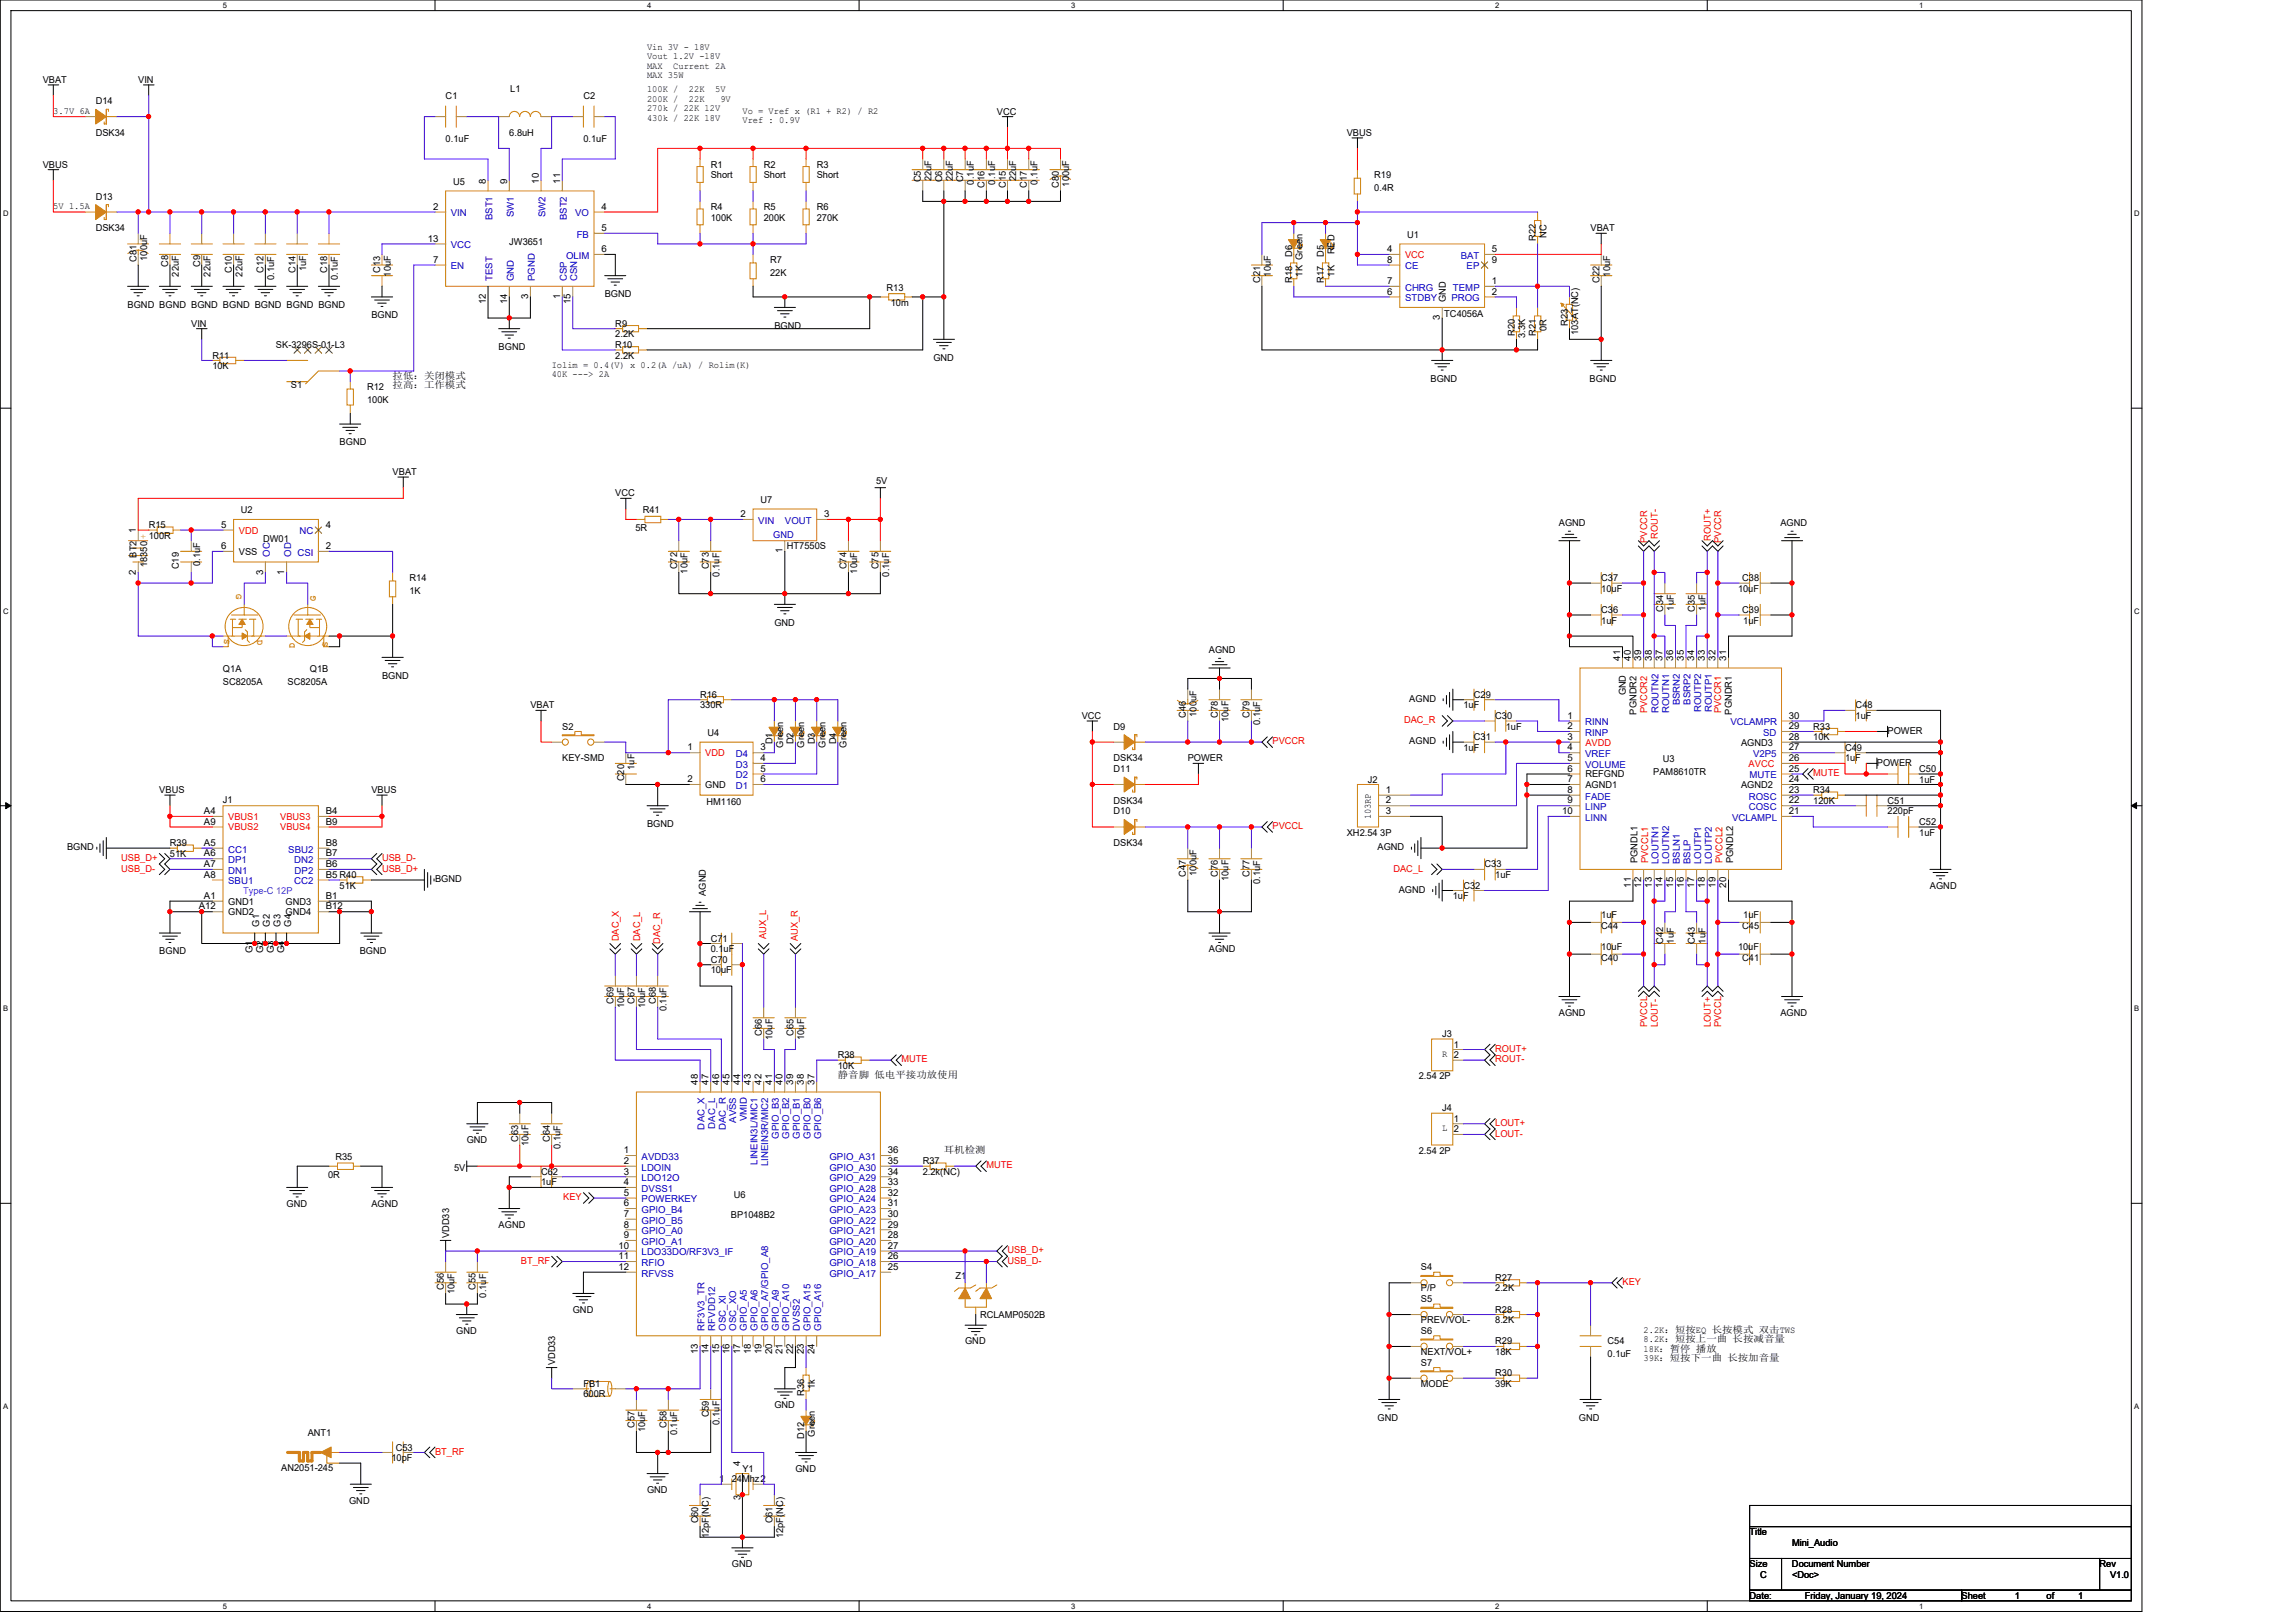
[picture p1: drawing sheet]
<svg xmlns="http://www.w3.org/2000/svg" width="297mm" height="210mm" viewBox="0 0 297 210" stroke-linecap="round" stroke-linejoin="round" font-family="sans-serif">
<defs><g id="words">
<g font-size="1.2">
<text x="5.5" y="10.7">VBAT</text>
<text x="17.9" y="10.7">VIN</text>
<text x="66" y="12">L1</text>
<text x="83.7" y="6.5">Vin 3V - 18V</text>
<text x="83.7" y="7.7">Vout 1.2V -18V</text>
<text x="83.7" y="8.9">MAX</text>
<text x="83.7" y="10.1">MAX 35W</text>
<text x="83.7" y="12">100K /</text>
<text x="87.1" y="8.9">Current 2A</text>
<text x="89.1" y="12">22K</text>
<text x="92.5" y="12">5V</text>
<text x="6.9" y="14.7">3.7V 6A</text>
<text x="12.4" y="13.5">D14</text>
<text x="12.4" y="17.6">DSK34</text>
<text x="57.7" y="12.8">C1</text>
<text x="65.9" y="17.6">6.8uH</text>
<text x="75.5" y="12.8">C2</text>
<text x="83.7" y="13.2">200K /</text>
<text x="83.7" y="14.4">270k / 22K 12V</text>
<text x="83.7" y="15.6">430k / 22K 18V</text>
<text x="89.1" y="13.2">22K</text>
<text x="93.2" y="13.2">9V</text>
<text x="96.1" y="14.7">Vo = Vref x (R1 + R2) / R2</text>
<text x="96.1" y="15.9">Vref : 0.9V</text>
<text x="129" y="14.8">VCC</text>
<text x="174.2" y="17.6">VBUS</text>
<text x="5.5" y="21.7">VBUS</text>
<text x="57.7" y="18.4">0.1uF</text>
<text x="58.6" y="23.9">U5</text>
<text x="62.8" y="23.7" transform="rotate(-90 62.8 23.7)">8</text>
<text x="65.6" y="23.7" transform="rotate(-90 65.6 23.7)">9</text>
<text x="69.7" y="23.7" transform="rotate(-90 69.7 23.7)">10</text>
<text x="72.5" y="23.7" transform="rotate(-90 72.5 23.7)">11</text>
<text x="75.5" y="18.4">0.1uF</text>
<text x="91.9" y="21.7">R1</text>
<text x="91.9" y="23.1">Short</text>
<text x="98.8" y="21.7">R2</text>
<text x="98.8" y="23.1">Short</text>
<text x="105.7" y="21.7">R3</text>
<text x="105.7" y="23.1">Short</text>
<text x="119.1" y="23.6" transform="rotate(-90 119.1 23.6)">C5</text>
<text x="120.5" y="23.5" transform="rotate(-90 120.5 23.5)">22uF</text>
<text x="121.9" y="23.6" transform="rotate(-90 121.9 23.6)">C6</text>
<text x="123.3" y="23.5" transform="rotate(-90 123.3 23.5)">22uF</text>
<text x="124.6" y="23.6" transform="rotate(-90 124.6 23.6)">C7</text>
<text x="126" y="23.9" transform="rotate(-90 126 23.9)">0.1uF</text>
<text x="128.8" y="23.9" transform="rotate(-90 128.8 23.9)">0.1uF</text>
<text x="131.5" y="23.5" transform="rotate(-90 131.5 23.5)">22uF</text>
<text x="134.2" y="23.9" transform="rotate(-90 134.2 23.9)">0.1uF</text>
<text x="177.8" y="23.1">R19</text>
<text x="6.9" y="27">5V 1.5A</text>
<text x="12.4" y="25.8">D13</text>
<text x="12.4" y="29.9">DSK34</text>
<text x="56" y="27.1">2</text>
<text x="77.8" y="29.9">5</text>
<text x="77.8" y="27.1">4</text>
<text x="91.9" y="27.2">R4</text>
<text x="91.9" y="28.6">100K</text>
<text x="98.8" y="27.2">R5</text>
<text x="98.8" y="28.6">200K</text>
<text x="105.7" y="27.2">R6</text>
<text x="105.7" y="28.6">270K</text>
<text x="127.4" y="24.3" transform="rotate(-90 127.4 24.3)">C16</text>
<text x="130.1" y="24.3" transform="rotate(-90 130.1 24.3)">C15</text>
<text x="132.9" y="24.3" transform="rotate(-90 132.9 24.3)">C17</text>
<text x="137" y="24.3" transform="rotate(-90 137 24.3)">C80</text>
<text x="138.3" y="24.2" transform="rotate(-90 138.3 24.2)">100uF</text>
<text x="177.8" y="24.7">0.4R</text>
<text x="205.8" y="29.9">VBAT</text>
<text x="17.6" y="33.9" transform="rotate(-90 17.6 33.9)">C81</text>
<text x="19" y="33.7" transform="rotate(-90 19 33.7)">100uF</text>
<text x="21.8" y="34.6" transform="rotate(-90 21.8 34.6)">C8</text>
<text x="23.1" y="35.8" transform="rotate(-90 23.1 35.8)">22uF</text>
<text x="25.9" y="34.6" transform="rotate(-90 25.9 34.6)">C9</text>
<text x="27.2" y="35.8" transform="rotate(-90 27.2 35.8)">22uF</text>
<text x="30" y="35.3" transform="rotate(-90 30 35.3)">C10</text>
<text x="31.4" y="35.8" transform="rotate(-90 31.4 35.8)">22uF</text>
<text x="34.1" y="35.3" transform="rotate(-90 34.1 35.3)">C12</text>
<text x="38.2" y="35.3" transform="rotate(-90 38.2 35.3)">C14</text>
<text x="39.6" y="35.1" transform="rotate(-90 39.6 35.1)">1uF</text>
<text x="42.3" y="35.3" transform="rotate(-90 42.3 35.3)">C18</text>
<text x="49.2" y="35.3" transform="rotate(-90 49.2 35.3)">C13</text>
<text x="50.6" y="35.8" transform="rotate(-90 50.6 35.8)">10uF</text>
<text x="55.3" y="31.3">13</text>
<text x="56" y="34">7</text>
<text x="65.9" y="31.7">JW3651</text>
<text x="77.8" y="32.6">6</text>
<text x="99.6" y="34">R7</text>
<text x="99.6" y="35.7">22K</text>
<text x="164.4" y="35.8" transform="rotate(-90 164.4 35.8)">10uF</text>
<text x="167.1" y="33.2" transform="rotate(-90 167.1 33.2)">D6</text>
<text x="168.5" y="35.8" transform="rotate(-90 168.5 35.8)">1K Green</text>
<text x="171.3" y="33.2" transform="rotate(-90 171.3 33.2)">D5</text>
<text x="172.6" y="35.8" transform="rotate(-90 172.6 35.8)">1K</text>
<text x="172.6" y="32.9" transform="rotate(-90 172.6 32.9)">RED</text>
<text x="179.5" y="32.6">4</text>
<text x="179.5" y="34">8</text>
<text x="182.1" y="30.8">U1</text>
<text x="193" y="32.6">5</text>
<text x="193" y="34">9</text>
<text x="198.7" y="31.1" transform="rotate(-90 198.7 31.1)">R22</text>
<text x="200.1" y="30.7" transform="rotate(-90 200.1 30.7)">NC</text>
<text x="208.3" y="35.8" transform="rotate(-90 208.3 35.8)">10uF</text>
<text x="16.5" y="39.8">BGND BGND BGND BGND BGND BGND BGND</text>
<text x="35.5" y="36.2" transform="rotate(-90 35.5 36.2)">0.1uF</text>
<text x="43.7" y="36.2" transform="rotate(-90 43.7 36.2)">0.1uF</text>
<text x="48" y="41.2">BGND</text>
<text x="62.8" y="39.4" transform="rotate(-90 62.8 39.4)">12</text>
<text x="65.6" y="39.4" transform="rotate(-90 65.6 39.4)">14</text>
<text x="68.3" y="38.7" transform="rotate(-90 68.3 38.7)">3</text>
<text x="72.5" y="38.7" transform="rotate(-90 72.5 38.7)">1</text>
<text x="73.8" y="39.4" transform="rotate(-90 73.8 39.4)">15</text>
<text x="78.2" y="38.4">BGND</text>
<text x="114.7" y="37.6">R13</text>
<text x="115.2" y="39.5">10m</text>
<text x="163" y="36.6" transform="rotate(-90 163 36.6)">C21</text>
<text x="167.1" y="36.6" transform="rotate(-90 167.1 36.6)">R18</text>
<text x="171.3" y="36.6" transform="rotate(-90 171.3 36.6)">R17</text>
<text x="179.5" y="38.1">6</text>
<text x="179.5" y="36.7">7</text>
<text x="186.3" y="41.4" transform="rotate(-90 186.3 41.4)">3</text>
<text x="186.9" y="41">TC4056A</text>
<text x="187" y="39.1" transform="rotate(-90 187 39.1)">GND</text>
<text x="193" y="36.7">1</text>
<text x="193" y="38.1">2</text>
<text x="206.9" y="36.6" transform="rotate(-90 206.9 36.6)">C22</text>
<text x="24.7" y="42.3">VIN</text>
<text x="27.5" y="46.4">R11</text>
<text x="27.5" y="47.8">10K</text>
<text x="35.7" y="45">SK-3296S-01-L3</text>
<text x="64.5" y="45.3">BGND</text>
<text x="71.4" y="47.6">Iolim = 0.4(V) x 0.2(A /uA) / Rolim(K)</text>
<text x="79.6" y="45">R10</text>
<text x="79.6" y="46.4">2.2K</text>
<text x="79.6" y="42.3">R9</text>
<text x="79.6" y="43.6">2.2K</text>
<text x="100.2" y="42.5">BGND</text>
<text x="120.8" y="46.7">GND</text>
<text x="196" y="43.5" transform="rotate(-90 196 43.5)">R20</text>
<text x="197.3" y="43.8" transform="rotate(-90 197.3 43.8)">3.3K</text>
<text x="198.7" y="43.5" transform="rotate(-90 198.7 43.5)">R21</text>
<text x="200.1" y="42.8" transform="rotate(-90 200.1 42.8)">0R</text>
<text x="202.8" y="42.1" transform="rotate(-90 202.8 42.1)">R23</text>
<text x="204.2" y="43.3" transform="rotate(-90 204.2 43.3)">103AT(NC)</text>
<text x="37.6" y="50.2">S1</text>
<text x="47.5" y="50.5">R12</text>
<text x="47.5" y="52.2">100K</text>
<text x="50.8" y="49">拉低：关闭模式</text>
<text x="50.8" y="50.2">拉高：工作模式</text>
<text x="71.4" y="48.8">40K ---&gt; 2A</text>
<text x="185.1" y="49.4">BGND</text>
<text x="205.7" y="49.4">BGND</text>
<text x="43.9" y="57.6">BGND</text>
<text x="50.8" y="61.5">VBAT</text>
<text x="79.6" y="64.2">VCC</text>
<text x="98.4" y="65">U7</text>
<text x="113.3" y="62.6">5V</text>
<text x="17.6" y="69" transform="rotate(-90 17.6 69)">1</text>
<text x="19.2" y="68.3">R15</text>
<text x="19.2" y="69.7">100R</text>
<text x="28.6" y="68.3">5</text>
<text x="28.6" y="71">6</text>
<text x="30.9" y="71.8">VSS</text>
<text x="31.2" y="66.4">U2</text>
<text x="34.1" y="70.1">DW01</text>
<text x="42.1" y="68.3">4</text>
<text x="42.1" y="71">2</text>
<text x="82.2" y="68.7">5R</text>
<text x="83.2" y="66.4">R41</text>
<text x="95.8" y="66.9">2</text>
<text x="101.2" y="71.6" transform="rotate(-90 101.2 71.6)">1</text>
<text x="101.8" y="71.1">HT7550S</text>
<text x="106.6" y="66.9">3</text>
<text x="201.7" y="68.1">AGND</text>
<text x="230.3" y="68.1">AGND</text>
<text x="17.6" y="74.4" transform="rotate(-90 17.6 74.4)">2</text>
<text x="17.6" y="72.2" transform="rotate(-90 17.6 72.2)">BT2</text>
<text x="19" y="73.4" transform="rotate(-90 19 73.4)">18350</text>
<text x="23.1" y="73.7" transform="rotate(-90 23.1 73.7)">C19</text>
<text x="25.9" y="73.3" transform="rotate(-90 25.9 73.3)">0.1uF</text>
<text x="34" y="74.4" transform="rotate(-90 34 74.4)">3</text>
<text x="36.8" y="74.4" transform="rotate(-90 36.8 74.4)">1</text>
<text x="53" y="75.2">R14</text>
<text x="53" y="76.8">1K</text>
<text x="87.6" y="73.7" transform="rotate(-90 87.6 73.7)">C72</text>
<text x="89" y="74.2" transform="rotate(-90 89 74.2)">10uF</text>
<text x="91.7" y="73.7" transform="rotate(-90 91.7 73.7)">C73</text>
<text x="93.1" y="74.6" transform="rotate(-90 93.1 74.6)">0.1uF</text>
<text x="109.5" y="73.7" transform="rotate(-90 109.5 73.7)">C74</text>
<text x="110.9" y="74.2" transform="rotate(-90 110.9 74.2)">10uF</text>
<text x="113.7" y="73.7" transform="rotate(-90 113.7 73.7)">C75</text>
<text x="115" y="74.6" transform="rotate(-90 115 74.6)">0.1uF</text>
<text x="207.2" y="75.2">C37</text>
<text x="207.2" y="76.6">10uF</text>
<text x="224.9" y="76.6">10uF</text>
<text x="225.4" y="75.2">C38</text>
<text x="100.2" y="81">GND</text>
<text x="207.2" y="79.3">C36</text>
<text x="207.2" y="80.7">1uF</text>
<text x="215.2" y="79.1" transform="rotate(-90 215.2 79.1)">C34</text>
<text x="216.5" y="79" transform="rotate(-90 216.5 79)">1uF</text>
<text x="219.3" y="79.1" transform="rotate(-90 219.3 79.1)">C35</text>
<text x="220.6" y="79" transform="rotate(-90 220.6 79)">1uF</text>
<text x="225.4" y="79.3">C39</text>
<text x="225.5" y="80.7">1uF</text>
<text x="28.8" y="87">Q1A</text>
<text x="28.8" y="88.6">SC8205A</text>
<text x="37.2" y="88.6">SC8205A</text>
<text x="40.1" y="87">Q1B</text>
<text x="49.4" y="87.8">BGND</text>
<text x="156.4" y="84.5">AGND</text>
<text x="209.6" y="85.5" transform="rotate(-90 209.6 85.5)">41</text>
<text x="210.4" y="90" transform="rotate(-90 210.4 90)">GND</text>
<text x="211" y="85.5" transform="rotate(-90 211 85.5)">40</text>
<text x="212.3" y="85.5" transform="rotate(-90 212.3 85.5)">39</text>
<text x="213.7" y="85.5" transform="rotate(-90 213.7 85.5)">38</text>
<text x="215.1" y="85.5" transform="rotate(-90 215.1 85.5)">37</text>
<text x="216.5" y="85.5" transform="rotate(-90 216.5 85.5)">36</text>
<text x="217.8" y="85.5" transform="rotate(-90 217.8 85.5)">35</text>
<text x="219.2" y="85.5" transform="rotate(-90 219.2 85.5)">34</text>
<text x="220.6" y="85.5" transform="rotate(-90 220.6 85.5)">33</text>
<text x="222" y="85.5" transform="rotate(-90 222 85.5)">32</text>
<text x="223.3" y="85.5" transform="rotate(-90 223.3 85.5)">31</text>
<text x="68.6" y="91.7">VBAT</text>
<text x="72.7" y="94.4">S2</text>
<text x="90.6" y="90.3">R16</text>
<text x="90.6" y="91.7">330R</text>
<text x="91.5" y="95.2">U4</text>
<text x="140" y="93">VCC</text>
<text x="144.1" y="94.4">D9</text>
<text x="153.4" y="92.9" transform="rotate(-90 153.4 92.9)">C46</text>
<text x="154.8" y="92.7" transform="rotate(-90 154.8 92.7)">100uF</text>
<text x="157.5" y="92.9" transform="rotate(-90 157.5 92.9)">C78</text>
<text x="158.9" y="93.4" transform="rotate(-90 158.9 93.4)">10uF</text>
<text x="161.7" y="92.9" transform="rotate(-90 161.7 92.9)">C79</text>
<text x="163" y="93.8" transform="rotate(-90 163 93.8)">0.1uF</text>
<text x="182.3" y="90.8">AGND</text>
<text x="189.3" y="91.7">1uF</text>
<text x="190.7" y="90.3">C29</text>
<text x="190.7" y="95.8">C31</text>
<text x="193.4" y="93">C30</text>
<text x="194.8" y="94.4">1uF</text>
<text x="202.8" y="95.7">3</text>
<text x="202.8" y="93">1</text>
<text x="202.8" y="94.3">2</text>
<text x="211.7" y="92.5" transform="rotate(-90 211.7 92.5)">PGNDR2</text>
<text x="224.1" y="92.5" transform="rotate(-90 224.1 92.5)">PGNDR1</text>
<text x="231.4" y="93">30</text>
<text x="231.4" y="94.3">29</text>
<text x="231.4" y="95.7">28</text>
<text x="234.6" y="94.4">R33</text>
<text x="234.6" y="95.8">10K</text>
<text x="240.1" y="91.7">C48</text>
<text x="240.1" y="93">1uF</text>
<text x="244.2" y="95">POWER</text>
<text x="72.7" y="98.5">KEY-SMD</text>
<text x="80.7" y="101.1" transform="rotate(-90 80.7 101.1)">C20</text>
<text x="82.1" y="99.6" transform="rotate(-90 82.1 99.6)">1uF</text>
<text x="88.9" y="97.1">1</text>
<text x="88.9" y="101.2">2</text>
<text x="91.2" y="101.9">GND</text>
<text x="98.4" y="97.1">3</text>
<text x="98.4" y="98.5">4</text>
<text x="98.4" y="99.8">5</text>
<text x="98.4" y="101.2">6</text>
<text x="99.9" y="96.3" transform="rotate(-90 99.9 96.3)">D1</text>
<text x="101.3" y="96.7" transform="rotate(-90 101.3 96.7)">Green</text>
<text x="102.7" y="96.3" transform="rotate(-90 102.7 96.3)">D2</text>
<text x="104.1" y="96.7" transform="rotate(-90 104.1 96.7)">Green</text>
<text x="105.4" y="96.3" transform="rotate(-90 105.4 96.3)">D3</text>
<text x="106.8" y="96.7" transform="rotate(-90 106.8 96.7)">Green</text>
<text x="108.2" y="96.3" transform="rotate(-90 108.2 96.3)">D4</text>
<text x="109.5" y="96.7" transform="rotate(-90 109.5 96.7)">Green</text>
<text x="144.1" y="99.9">D11</text>
<text x="144.1" y="98.5">DSK34</text>
<text x="153.7" y="98.5">POWER</text>
<text x="177" y="101.3">J2</text>
<text x="182.3" y="96.3">AGND</text>
<text x="189.3" y="97.1">1uF</text>
<text x="202.8" y="99.8">6</text>
<text x="202.8" y="101.2">7</text>
<text x="202.8" y="97.1">4</text>
<text x="202.8" y="98.5">5</text>
<text x="205.1" y="100.6">REFGND</text>
<text x="205.1" y="101.9">AGND1</text>
<text x="213.9" y="100.3">PAM8610TR</text>
<text x="215.1" y="98.6">U3</text>
<text x="225.3" y="101.9">AGND2</text>
<text x="225.3" y="96.5">AGND3</text>
<text x="231.4" y="97.1">27</text>
<text x="231.4" y="101.2">24</text>
<text x="231.4" y="98.5">26</text>
<text x="231.4" y="99.8">25</text>
<text x="238.7" y="97.1">C49</text>
<text x="238.7" y="98.5">1uF</text>
<text x="242.8" y="99.1">POWER</text>
<text x="248.3" y="99.9">C50</text>
<text x="248.3" y="101.3">1uF</text>
<text x="20.6" y="102.6">VBUS</text>
<text x="26.4" y="105.3">A4</text>
<text x="26.4" y="106.7">A9</text>
<text x="28.8" y="103.9">J1</text>
<text x="42.1" y="105.3">B4</text>
<text x="42.1" y="106.7">B9</text>
<text x="48" y="102.6">VBUS</text>
<text x="83.7" y="107">BGND</text>
<text x="91.4" y="104.1">HM1160</text>
<text x="144.1" y="104">DSK34</text>
<text x="144.1" y="105.4">D10</text>
<text x="177.4" y="106" transform="rotate(-90 177.4 106)">103RP</text>
<text x="179.3" y="102.6">1</text>
<text x="179.3" y="103.9">2</text>
<text x="179.3" y="105.3">3</text>
<text x="202.1" y="105.3">10</text>
<text x="202.8" y="102.6">8</text>
<text x="202.8" y="103.9">9</text>
<text x="231.4" y="105.3">21</text>
<text x="231.4" y="103.9">22</text>
<text x="231.4" y="102.6">23</text>
<text x="234.6" y="102.6">R34</text>
<text x="234.6" y="104">120K</text>
<text x="244.2" y="104">C51</text>
<text x="244.2" y="105.4">220pF</text>
<text x="248.3" y="106.7">C52</text>
<text x="8.7" y="110">BGND</text>
<text x="22" y="109.5">R39</text>
<text x="22" y="110.8">51K</text>
<text x="26.4" y="109.4">A5</text>
<text x="26.4" y="110.8">A6</text>
<text x="26.4" y="112.2">A7</text>
<text x="26.4" y="113.6">A8</text>
<text x="42.1" y="113.6">B5 R40</text>
<text x="42.1" y="110.8">B7</text>
<text x="42.1" y="109.4">B8</text>
<text x="42.1" y="112.2">B6</text>
<text x="144.1" y="109.5">DSK34</text>
<text x="153.4" y="113.4" transform="rotate(-90 153.4 113.4)">C47</text>
<text x="154.8" y="113.3" transform="rotate(-90 154.8 113.3)">100uF</text>
<text x="157.5" y="113.4" transform="rotate(-90 157.5 113.4)">C76</text>
<text x="158.9" y="114" transform="rotate(-90 158.9 114)">10uF</text>
<text x="161.7" y="113.4" transform="rotate(-90 161.7 113.4)">C77</text>
<text x="174.2" y="108.1">XH2.54 3P</text>
<text x="178.2" y="110">AGND</text>
<text x="192.1" y="112.2">C33</text>
<text x="193.4" y="113.6">1uF</text>
<text x="211.9" y="111.7" transform="rotate(-90 211.9 111.7)">PGNDL1</text>
<text x="224.2" y="111.7" transform="rotate(-90 224.2 111.7)">PGNDL2</text>
<text x="248.3" y="108.1">1uF</text>
<text x="25.7" y="117.7">A12</text>
<text x="26.4" y="116.3">A1</text>
<text x="29.5" y="117">GND1</text>
<text x="29.5" y="118.4">GND2</text>
<text x="33.5" y="119.9" transform="rotate(-90 33.5 119.9)">G1</text>
<text x="34.9" y="119.9" transform="rotate(-90 34.9 119.9)">G2</text>
<text x="36.3" y="119.9" transform="rotate(-90 36.3 119.9)">G3</text>
<text x="36.9" y="117">GND3</text>
<text x="36.9" y="118.4">GND4</text>
<text x="37.7" y="119.9" transform="rotate(-90 37.7 119.9)">G4</text>
<text x="42.1" y="116.3">B1</text>
<text x="42.1" y="117.7">B12</text>
<text x="43.9" y="115">51K</text>
<text x="56.3" y="114.2">BGND</text>
<text x="91.3" y="115.9" transform="rotate(-90 91.3 115.9)">AGND</text>
<text x="163" y="114.4" transform="rotate(-90 163 114.4)">0.1uF</text>
<text x="181" y="115.5">AGND</text>
<text x="188" y="116.3">1uF</text>
<text x="189.3" y="115">C32</text>
<text x="207.2" y="118.8">1uF</text>
<text x="211" y="114.8" transform="rotate(-90 211 114.8)">11</text>
<text x="212.3" y="114.8" transform="rotate(-90 212.3 114.8)">12</text>
<text x="213.7" y="114.8" transform="rotate(-90 213.7 114.8)">13</text>
<text x="215.1" y="114.8" transform="rotate(-90 215.1 114.8)">14</text>
<text x="216.5" y="114.8" transform="rotate(-90 216.5 114.8)">15</text>
<text x="217.8" y="114.8" transform="rotate(-90 217.8 114.8)">16</text>
<text x="219.2" y="114.8" transform="rotate(-90 219.2 114.8)">17</text>
<text x="220.6" y="114.8" transform="rotate(-90 220.6 114.8)">18</text>
<text x="222" y="114.8" transform="rotate(-90 222 114.8)">19</text>
<text x="223.3" y="114.8" transform="rotate(-90 223.3 114.8)">20</text>
<text x="225.5" y="118.8">1uF</text>
<text x="249.7" y="115">AGND</text>
<text x="20.6" y="123.5">BGND</text>
<text x="32.7" y="123.3" transform="rotate(-90 32.7 123.3)">G1</text>
<text x="34" y="123.3" transform="rotate(-90 34 123.3)">G2</text>
<text x="35.4" y="123.3" transform="rotate(-90 35.4 123.3)">G3</text>
<text x="36.8" y="123.3" transform="rotate(-90 36.8 123.3)">G4</text>
<text x="46.5" y="123.5">BGND</text>
<text x="91.9" y="124.6">C70</text>
<text x="91.9" y="125.9">10uF</text>
<text x="91.9" y="121.8">C71</text>
<text x="91.9" y="123.2">0.1uF</text>
<text x="156.4" y="123.2">AGND</text>
<text x="207.2" y="124.3">C40</text>
<text x="207.2" y="122.9">10uF</text>
<text x="207.2" y="120.2">C44</text>
<text x="215.2" y="122.1" transform="rotate(-90 215.2 122.1)">C42</text>
<text x="216.5" y="122.1" transform="rotate(-90 216.5 122.1)">1uF</text>
<text x="219.3" y="122.1" transform="rotate(-90 219.3 122.1)">C43</text>
<text x="220.6" y="122.1" transform="rotate(-90 220.6 122.1)">1uF</text>
<text x="224.9" y="122.9">10uF</text>
<text x="225.4" y="120.2">C45</text>
<text x="225.4" y="124.3">C41</text>
<text x="79.4" y="129.9" transform="rotate(-90 79.4 129.9)">C69</text>
<text x="80.7" y="130.5" transform="rotate(-90 80.7 130.5)">10uF</text>
<text x="82.1" y="129.9" transform="rotate(-90 82.1 129.9)">C67</text>
<text x="83.5" y="130.5" transform="rotate(-90 83.5 130.5)">10uF</text>
<text x="84.9" y="129.9" transform="rotate(-90 84.9 129.9)">C68</text>
<text x="86.2" y="130.9" transform="rotate(-90 86.2 130.9)">0.1uF</text>
<text x="201.7" y="131.4">AGND</text>
<text x="230.3" y="131.4">AGND</text>
<text x="98.6" y="134" transform="rotate(-90 98.6 134)">C66</text>
<text x="99.9" y="134.6" transform="rotate(-90 99.9 134.6)">10uF</text>
<text x="102.7" y="134" transform="rotate(-90 102.7 134)">C65</text>
<text x="104.1" y="134.6" transform="rotate(-90 104.1 134.6)">10uF</text>
<text x="108.4" y="136.9">R38</text>
<text x="186.6" y="136.8">R</text>
<text x="186.6" y="134.2">J3</text>
<text x="188.1" y="135.6">1</text>
<text x="188.1" y="136.9">2</text>
<text x="90.3" y="140.3" transform="rotate(-90 90.3 140.3)">48</text>
<text x="91.6" y="140.3" transform="rotate(-90 91.6 140.3)">47</text>
<text x="93" y="140.3" transform="rotate(-90 93 140.3)">46</text>
<text x="94.4" y="140.3" transform="rotate(-90 94.4 140.3)">45</text>
<text x="95.8" y="140.3" transform="rotate(-90 95.8 140.3)">44</text>
<text x="97.1" y="140.3" transform="rotate(-90 97.1 140.3)">43</text>
<text x="98.5" y="140.3" transform="rotate(-90 98.5 140.3)">42</text>
<text x="99.9" y="140.3" transform="rotate(-90 99.9 140.3)">41</text>
<text x="101.2" y="140.3" transform="rotate(-90 101.2 140.3)">40</text>
<text x="102.6" y="140.3" transform="rotate(-90 102.6 140.3)">39</text>
<text x="104" y="140.3" transform="rotate(-90 104 140.3)">38</text>
<text x="105.4" y="140.3" transform="rotate(-90 105.4 140.3)">37</text>
<text x="108.4" y="138.3">10K</text>
<text x="108.4" y="139.5">静音脚 低电平接功放使用</text>
<text x="183.6" y="139.7">2.54 2P</text>
<text x="186.6" y="143.8">J4</text>
<text x="60.4" y="147.9">GND</text>
<text x="67" y="147.7" transform="rotate(-90 67 147.7)">C63</text>
<text x="68.4" y="148.3" transform="rotate(-90 68.4 148.3)">10uF</text>
<text x="71.1" y="147.7" transform="rotate(-90 71.1 147.7)">C64</text>
<text x="72.5" y="148.7" transform="rotate(-90 72.5 148.7)">0.1uF</text>
<text x="80.7" y="149.2">1</text>
<text x="114.8" y="149.2">36</text>
<text x="122.1" y="149.1">耳机检测</text>
<text x="183.6" y="149.3">2.54 2P</text>
<text x="186.6" y="146.4">L</text>
<text x="188.1" y="145.1">1</text>
<text x="188.1" y="146.5">2</text>
<text x="42.4" y="152.4">0R</text>
<text x="43.4" y="150.1">R35</text>
<text x="58.8" y="151.4">5V</text>
<text x="70" y="152">C62</text>
<text x="70" y="153.4">1uF</text>
<text x="80.7" y="150.6">2</text>
<text x="80.7" y="152">3</text>
<text x="80.7" y="153.3">4</text>
<text x="80.7" y="154.7">5</text>
<text x="95" y="155">U6</text>
<text x="114.8" y="154.7">32</text>
<text x="114.8" y="153.3">33</text>
<text x="114.8" y="152">34</text>
<text x="114.8" y="150.6">35</text>
<text x="119.4" y="150.6">R37</text>
<text x="119.4" y="152">2.2k(NC)</text>
<text x="37.1" y="156.1">GND</text>
<text x="48" y="156.1">AGND</text>
<text x="58.1" y="160.2" transform="rotate(-90 58.1 160.2)">VDD33</text>
<text x="64.5" y="158.9">AGND</text>
<text x="80" y="161.6">10</text>
<text x="80.7" y="156.1">6</text>
<text x="80.7" y="157.4">7</text>
<text x="80.7" y="158.8">8</text>
<text x="80.7" y="160.2">9</text>
<text x="94.5" y="157.6">BP1048B2</text>
<text x="114.8" y="161.6">27</text>
<text x="114.8" y="160.2">28</text>
<text x="114.8" y="158.8">29</text>
<text x="114.8" y="157.4">30</text>
<text x="114.8" y="156.1">31</text>
<text x="57.4" y="166.9" transform="rotate(-90 57.4 166.9)">C56</text>
<text x="58.8" y="167.5" transform="rotate(-90 58.8 167.5)">10uF</text>
<text x="61.5" y="166.9" transform="rotate(-90 61.5 166.9)">C55</text>
<text x="62.9" y="167.9" transform="rotate(-90 62.9 167.9)">0.1uF</text>
<text x="80" y="162.9">11</text>
<text x="80" y="164.3">12</text>
<text x="114.8" y="164.3">25</text>
<text x="114.8" y="162.9">26</text>
<text x="123.6" y="165.4">Z1</text>
<text x="183.8" y="164.3">S4</text>
<text x="183.8" y="167.1">P/P</text>
<text x="193.4" y="165.7">R27</text>
<text x="193.4" y="167.1">2.2K</text>
<text x="59" y="172.6">GND</text>
<text x="74.1" y="169.8">GND</text>
<text x="124.9" y="173.9">GND</text>
<text x="126.8" y="170.5">RCLAMP0502B</text>
<text x="183.8" y="172.6">S6</text>
<text x="183.8" y="168.5">S5</text>
<text x="183.8" y="171.2">PREV/VOL-</text>
<text x="193.4" y="169.8">R28</text>
<text x="193.4" y="171.2">8.2K</text>
<text x="193.4" y="173.9">R29</text>
<text x="208" y="173.9">C54</text>
<text x="212.6" y="172.4">2.2K：短按EQ 长按模式 双击TWS</text>
<text x="212.6" y="173.7">8.2K：短按上一曲 长按减音量</text>
<text x="71.8" y="176.7" transform="rotate(-90 71.8 176.7)">VDD33</text>
<text x="75.5" y="179.4">FB1</text>
<text x="90.3" y="175.2" transform="rotate(-90 90.3 175.2)">13</text>
<text x="91.6" y="175.2" transform="rotate(-90 91.6 175.2)">14</text>
<text x="93" y="175.2" transform="rotate(-90 93 175.2)">15</text>
<text x="94.4" y="175.2" transform="rotate(-90 94.4 175.2)">16</text>
<text x="95.8" y="175.2" transform="rotate(-90 95.8 175.2)">17</text>
<text x="97.1" y="175.2" transform="rotate(-90 97.1 175.2)">18</text>
<text x="98.5" y="175.2" transform="rotate(-90 98.5 175.2)">19</text>
<text x="99.9" y="175.2" transform="rotate(-90 99.9 175.2)">20</text>
<text x="101.2" y="175.2" transform="rotate(-90 101.2 175.2)">21</text>
<text x="102.6" y="175.2" transform="rotate(-90 102.6 175.2)">22</text>
<text x="104" y="175.2" transform="rotate(-90 104 175.2)">23</text>
<text x="105.4" y="175.2" transform="rotate(-90 105.4 175.2)">24</text>
<text x="105.4" y="179.7" transform="rotate(-90 105.4 179.7)">1k</text>
<text x="183.8" y="175.3">NEXT/VOL+</text>
<text x="183.8" y="176.7">S7</text>
<text x="183.8" y="179.4">MODE</text>
<text x="193.4" y="178.1">R30</text>
<text x="193.4" y="179.4">39K</text>
<text x="193.4" y="175.3">18K</text>
<text x="208" y="175.6">0.1uF</text>
<text x="212.6" y="174.9">18K：暂停 播放</text>
<text x="212.6" y="176.1">39K：短按下一曲 长按加音量</text>
<text x="39.8" y="185.7">ANT1</text>
<text x="75.5" y="180.8">600R</text>
<text x="82.1" y="184.8" transform="rotate(-90 82.1 184.8)">C57</text>
<text x="83.5" y="185.3" transform="rotate(-90 83.5 185.3)">10uF</text>
<text x="86.2" y="184.8" transform="rotate(-90 86.2 184.8)">C58</text>
<text x="87.6" y="185.7" transform="rotate(-90 87.6 185.7)">0.1uF</text>
<text x="91.7" y="183.4" transform="rotate(-90 91.7 183.4)">C59</text>
<text x="93.1" y="184.3" transform="rotate(-90 93.1 184.3)">0.1uF</text>
<text x="100.2" y="182.2">GND</text>
<text x="104.1" y="180.6" transform="rotate(-90 104.1 180.6)">R36</text>
<text x="105.4" y="185.9" transform="rotate(-90 105.4 185.9)">Green</text>
<text x="178.2" y="183.8">GND</text>
<text x="204.3" y="183.8">GND</text>
<text x="36.4" y="190.3">AN2051-245</text>
<text x="50.6" y="189">10pF</text>
<text x="51.2" y="187.7">C53</text>
<text x="93" y="191.7">1</text>
<text x="94.7" y="191.8">24Mhz2</text>
<text x="95.8" y="189.7" transform="rotate(-90 95.8 189.7)">4</text>
<text x="96.1" y="190.4">Y1</text>
<text x="102.9" y="190.4">GND</text>
<text x="104.1" y="186.1" transform="rotate(-90 104.1 186.1)">D12</text>
<text x="45.2" y="194.5">GND</text>
<text x="83.7" y="193.1">GND</text>
<text x="90.3" y="197.1" transform="rotate(-90 90.3 197.1)">C60</text>
<text x="95.8" y="194.1" transform="rotate(-90 95.8 194.1)">3</text>
<text x="99.9" y="197.1" transform="rotate(-90 99.9 197.1)">C61</text>
<text x="91.7" y="199" transform="rotate(-90 91.7 199)">12pF(NC)</text>
<text x="94.7" y="202.8">GND</text>
<text x="101.3" y="199" transform="rotate(-90 101.3 199)">12pF(NC)</text>
<text x="226.4" y="198.6">Title</text>
<text x="226.4" y="202.8">Size</text>
<text x="231.8" y="202.8">Document Number</text>
<text x="231.8" y="200">Mini_Audio</text>
<text x="271.6" y="202.8">Rev</text>
<text x="226.4" y="206.9">Date:</text>
<text x="227.7" y="204.1">C</text>
<text x="231.8" y="204.1">&lt;Doc&gt;</text>
<text x="233.5" y="206.9">Friday, January 19, 2024</text>
<text x="253.8" y="206.9">Sheet</text>
<text x="260.6" y="206.9">1</text>
<text x="264.8" y="206.9">of</text>
<text x="268.9" y="206.9">1</text>
<text x="273" y="204.1">V1.0</text>
</g>
<g font-size="1.2" fill="#00c">
<text x="58.3" y="28">VIN</text>
<text x="63.7" y="28.5" transform="rotate(-90 63.7 28.5)">BST1</text>
<text x="66.5" y="28.1" transform="rotate(-90 66.5 28.1)">SW1</text>
<text x="70.6" y="28.1" transform="rotate(-90 70.6 28.1)">SW2</text>
<text x="73.3" y="28.5" transform="rotate(-90 73.3 28.5)">BST2</text>
<text x="74.4" y="28">VO</text>
<text x="58.3" y="34.9">EN</text>
<text x="58.3" y="32.1">VCC</text>
<text x="73.2" y="33.5">OLIM</text>
<text x="74.6" y="30.8">FB</text>
<text x="181.8" y="34.9">CE</text>
<text x="189" y="33.5">BAT</text>
<text x="189.7" y="34.9">EP</text>
<text x="63.7" y="36.4" transform="rotate(-90 63.7 36.4)">TEST</text>
<text x="66.5" y="36.4" transform="rotate(-90 66.5 36.4)">GND</text>
<text x="69.2" y="36.4" transform="rotate(-90 69.2 36.4)">PGND</text>
<text x="73.3" y="36.4" transform="rotate(-90 73.3 36.4)">CSP</text>
<text x="74.7" y="36.4" transform="rotate(-90 74.7 36.4)">CSN</text>
<text x="181.8" y="39">STDBY</text>
<text x="181.8" y="37.6">CHRG</text>
<text x="187.8" y="39">PROG</text>
<text x="188" y="37.6">TEMP</text>
<text x="38.5" y="71.9">CSI</text>
<text x="38.7" y="69.2">NC</text>
<text x="98.1" y="67.8">VIN</text>
<text x="100" y="69.6">GND</text>
<text x="101.6" y="67.8">VOUT</text>
<text x="34.9" y="72" transform="rotate(-90 34.9 72)">OC</text>
<text x="37.7" y="72" transform="rotate(-90 37.7 72)">OD</text>
<text x="205.1" y="93.9">RINN</text>
<text x="205.1" y="95.2">RINP</text>
<text x="214.6" y="92.3" transform="rotate(-90 214.6 92.3)">ROUTN2</text>
<text x="216" y="92.3" transform="rotate(-90 216 92.3)">ROUTN1</text>
<text x="217.3" y="91.3" transform="rotate(-90 217.3 91.3)">BSRN2</text>
<text x="218.7" y="91.2" transform="rotate(-90 218.7 91.2)">BSRP2</text>
<text x="220.1" y="92.2" transform="rotate(-90 220.1 92.2)">ROUTP2</text>
<text x="221.4" y="92.2" transform="rotate(-90 221.4 92.2)">ROUTP1</text>
<text x="223.9" y="93.9">VCLAMPR</text>
<text x="228.1" y="95.2">SD</text>
<text x="95.2" y="98">D4</text>
<text x="95.2" y="99.3">D3</text>
<text x="95.2" y="100.7">D2</text>
<text x="205.1" y="98">VREF</text>
<text x="205.1" y="99.3">VOLUME</text>
<text x="226.3" y="100.7">MUTE</text>
<text x="226.8" y="98">V2P5</text>
<text x="95.2" y="102.1">D1</text>
<text x="205.1" y="103.4">FADE</text>
<text x="205.1" y="104.8">LINP</text>
<text x="205.1" y="106.2">LINN</text>
<text x="224.1" y="106.2">VCLAMPL</text>
<text x="226.2" y="104.8">COSC</text>
<text x="226.2" y="103.4">ROSC</text>
<text x="29.5" y="110.3">CC1</text>
<text x="29.5" y="111.7">DP1</text>
<text x="29.5" y="113.1">DN1</text>
<text x="37.3" y="110.3">SBU2</text>
<text x="38.1" y="111.7">DN2</text>
<text x="38.1" y="113.1">DP2</text>
<text x="214.6" y="111.8" transform="rotate(-90 214.6 111.8)">LOUTN1</text>
<text x="216" y="111.8" transform="rotate(-90 216 111.8)">LOUTN2</text>
<text x="217.3" y="111.8" transform="rotate(-90 217.3 111.8)">BSLN1</text>
<text x="218.7" y="111.8" transform="rotate(-90 218.7 111.8)">BSLP</text>
<text x="220.1" y="111.8" transform="rotate(-90 220.1 111.8)">LOUTP1</text>
<text x="221.4" y="111.8" transform="rotate(-90 221.4 111.8)">LOUTP2</text>
<text x="29.5" y="114.4">SBU1</text>
<text x="38.1" y="114.4">CC2</text>
<text x="91.1" y="146.1" transform="rotate(-90 91.1 146.1)">DAC_X</text>
<text x="92.5" y="146" transform="rotate(-90 92.5 146)">DAC_L</text>
<text x="93.9" y="146.2" transform="rotate(-90 93.9 146.2)">DAC_R</text>
<text x="95.2" y="145.3" transform="rotate(-90 95.2 145.3)">AVSS</text>
<text x="96.6" y="145.1" transform="rotate(-90 96.6 145.1)">VMID</text>
<text x="100.7" y="147.3" transform="rotate(-90 100.7 147.3)">GPIO_B3</text>
<text x="102.1" y="147.3" transform="rotate(-90 102.1 147.3)">GPIO_B2</text>
<text x="103.5" y="147.3" transform="rotate(-90 103.5 147.3)">GPIO_B1</text>
<text x="104.9" y="147.3" transform="rotate(-90 104.9 147.3)">GPIO_B0</text>
<text x="106.2" y="147.3" transform="rotate(-90 106.2 147.3)">GPIO_B6</text>
<text x="83" y="150.1">AVDD33</text>
<text x="83" y="151.4">LDOIN</text>
<text x="83" y="152.8">LDO12O</text>
<text x="83" y="154.2">DVSS1</text>
<text x="83" y="155.6">POWERKEY</text>
<text x="98" y="150.7" transform="rotate(-90 98 150.7)">LINEIN3L/MIC1</text>
<text x="99.4" y="150.9" transform="rotate(-90 99.4 150.9)">LINEIN3R/MIC2</text>
<text x="107.3" y="155.6">GPIO_A24</text>
<text x="107.3" y="154.2">GPIO_A28</text>
<text x="107.3" y="152.8">GPIO_A29</text>
<text x="107.3" y="151.4">GPIO_A30</text>
<text x="107.3" y="150.1">GPIO_A31</text>
<text x="83" y="156.9">GPIO_B4</text>
<text x="83" y="158.3">GPIO_B5</text>
<text x="83" y="159.7">GPIO_A0</text>
<text x="83" y="161.1">GPIO_A1</text>
<text x="107.3" y="161.1">GPIO_A20</text>
<text x="107.3" y="159.7">GPIO_A21</text>
<text x="107.3" y="158.3">GPIO_A22</text>
<text x="107.3" y="156.9">GPIO_A23</text>
<text x="83" y="162.4">LDO33DO/RF3V3_IF</text>
<text x="83" y="163.8">RFIO</text>
<text x="83" y="165.2">RFVSS</text>
<text x="107.3" y="165.2">GPIO_A17</text>
<text x="107.3" y="163.8">GPIO_A18</text>
<text x="107.3" y="162.4">GPIO_A19</text>
<text x="91.1" y="172.1" transform="rotate(-90 91.1 172.1)">RF3V3_TR</text>
<text x="92.5" y="172.1" transform="rotate(-90 92.5 172.1)">RFVDD12</text>
<text x="93.9" y="172.1" transform="rotate(-90 93.9 172.1)">OSC_XI</text>
<text x="95.2" y="172.1" transform="rotate(-90 95.2 172.1)">OSC_XO</text>
<text x="96.6" y="172.1" transform="rotate(-90 96.6 172.1)">GPIO_A5</text>
<text x="98" y="172.1" transform="rotate(-90 98 172.1)">GPIO_A6</text>
<text x="99.4" y="172.1" transform="rotate(-90 99.4 172.1)">GPIO_A7/GPIO_A8</text>
<text x="100.7" y="172.1" transform="rotate(-90 100.7 172.1)">GPIO_A9</text>
<text x="102.1" y="172.1" transform="rotate(-90 102.1 172.1)">GPIO_A10</text>
<text x="103.5" y="172.1" transform="rotate(-90 103.5 172.1)">DVSS2</text>
<text x="104.9" y="172.1" transform="rotate(-90 104.9 172.1)">GPIO_A15</text>
<text x="106.2" y="172.1" transform="rotate(-90 106.2 172.1)">GPIO_A16</text>
</g>
<g font-size="1.2" fill="#f00">
<text x="181.8" y="33.4">VCC</text>
<text x="30.9" y="69">VDD</text>
<text x="213.1" y="70.2" transform="rotate(-90 213.1 70.2)">PVCCR</text>
<text x="214.5" y="69.7" transform="rotate(-90 214.5 69.7)">ROUT-</text>
<text x="221.3" y="70" transform="rotate(-90 221.3 70)">ROUT+</text>
<text x="222.7" y="70.2" transform="rotate(-90 222.7 70.2)">PVCCR</text>
<text x="181.6" y="93.6">DAC_R</text>
<text x="213.1" y="92.3" transform="rotate(-90 213.1 92.3)">PVCCR2</text>
<text x="222.7" y="92.3" transform="rotate(-90 222.7 92.3)">PVCCR1</text>
<text x="91.2" y="97.8">VDD</text>
<text x="164.6" y="96.3">PVCCR</text>
<text x="205.1" y="96.5">AVDD</text>
<text x="226.2" y="99.2">AVCC</text>
<text x="234.6" y="100.4">MUTE</text>
<text x="29.5" y="106">VBUS1</text>
<text x="29.5" y="107.4">VBUS2</text>
<text x="36.3" y="106">VBUS3</text>
<text x="36.3" y="107.4">VBUS4</text>
<text x="164.6" y="107.3">PVCCL</text>
<text x="15.7" y="112.8">USB_D-</text>
<text x="15.7" y="111.4">USB_D+</text>
<text x="49.4" y="111.4">USB_D-</text>
<text x="49.4" y="112.8">USB_D+</text>
<text x="180.3" y="112.8">DAC_L</text>
<text x="213.2" y="111.7" transform="rotate(-90 213.2 111.7)">PVCCL1</text>
<text x="222.8" y="111.7" transform="rotate(-90 222.8 111.7)">PVCCL2</text>
<text x="80" y="121.8" transform="rotate(-90 80 121.8)">DAC_X</text>
<text x="82.8" y="121.8" transform="rotate(-90 82.8 121.8)">DAC_L</text>
<text x="85.4" y="122.1" transform="rotate(-90 85.4 122.1)">DAC_R</text>
<text x="99.1" y="121.5" transform="rotate(-90 99.1 121.5)">AUX_L</text>
<text x="103.2" y="121.8" transform="rotate(-90 103.2 121.8)">AUX_R</text>
<text x="116.6" y="137.5">MUTE</text>
<text x="193.4" y="137.5">ROUT-</text>
<text x="193.4" y="136.1">ROUT+</text>
<text x="213.1" y="132.9" transform="rotate(-90 213.1 132.9)">PVCCL</text>
<text x="214.5" y="132.9" transform="rotate(-90 214.5 132.9)">LOUT-</text>
<text x="221.3" y="132.9" transform="rotate(-90 221.3 132.9)">LOUT+</text>
<text x="222.7" y="132.9" transform="rotate(-90 222.7 132.9)">PVCCL</text>
<text x="193.4" y="147.1">LOUT-</text>
<text x="193.4" y="145.7">LOUT+</text>
<text x="72.9" y="155.3">KEY</text>
<text x="127.6" y="151.2">MUTE</text>
<text x="67.4" y="163.5">BT_RF</text>
<text x="130.3" y="163.5">USB_D-</text>
<text x="130.3" y="162.2">USB_D+</text>
<text x="209.9" y="166.3">KEY</text>
<text x="56.3" y="188.2">BT_RF</text>
</g>
<g font-size="1.2" fill="#cc8006">
<text x="18.2" y="69.1" transform="rotate(90 18.2 69.1)">+</text>
<text x="18.2" y="72.7" transform="rotate(90 18.2 72.7)">-</text>
<text x="30.5" y="76.8" transform="rotate(90 30.5 76.8)">G</text>
<text x="40.9" y="77.8" transform="rotate(-90 40.9 77.8)">G</text>
<text x="29" y="82.7" transform="rotate(90 29 82.7)">S</text>
<text x="33.3" y="82.8" transform="rotate(90 33.3 82.8)">D</text>
<text x="38.1" y="83.8" transform="rotate(-90 38.1 83.8)">D</text>
<text x="42.4" y="83.7" transform="rotate(-90 42.4 83.7)">S</text>
</g>
<text font-size="1.2" fill="#0080ff" x="31.5" y="115.7">Type-C 12P</text>
<g font-size="1">
<text x="28.8" y="1">5</text>
<text x="83.7" y="1">4</text>
<text x="138.6" y="1">3</text>
<text x="193.4" y="1">2</text>
<text x="248.3" y="1">1</text>
<text x=".4" y="28">D</text>
<text x="276.1" y="28">D</text>
<text x=".4" y="79.4">C</text>
<text x="276.1" y="79.4">C</text>
<text x=".4" y="130.9">B</text>
<text x="276.1" y="130.9">B</text>
<text x=".4" y="182.3">A</text>
<text x="276.1" y="182.3">A</text>
<text x="28.8" y="208.2">5</text>
<text x="83.7" y="208.2">4</text>
<text x="138.6" y="208.2">3</text>
<text x="193.4" y="208.2">2</text>
<text x="248.3" y="208.2">1</text>
</g>
<g font-size="1" fill="#cc8006">
<text x="137.3" y="21.7">+</text>
<text x="18" y="31.3">+</text>
<text x="153.5" y="92.1" transform="rotate(180 153.5 92.1)">+</text>
<text x="153.8" y="110.9">+</text>
</g>
</g></defs>
<path d="M0 0h277.1v208.5h-277.1zM1.4 1.4h274.3v205.7h-274.3z" fill="none" stroke="#000" stroke-width=".13"/>
<g fill="#fff">
<path d="M28.8 .1h.6v1.1h-.6z"/>
<path d="M28.8 207.3h.6v1.1h-.6z"/>
</g>
<path d="M56.3 0v1.4M56.3 207.1v1.4" fill="none" stroke="#000" stroke-width=".13"/>
<g fill="#fff">
<path d="M83.7 .1h.6v1.1h-.6z"/>
<path d="M83.7 207.3h.6v1.1h-.6z"/>
</g>
<path d="M111.1 0v1.4M111.1 207.1v1.4" fill="none" stroke="#000" stroke-width=".13"/>
<g fill="#fff">
<path d="M138.6 .1h.5v1.1h-.5z"/>
<path d="M138.6 207.3h.5v1.1h-.5z"/>
</g>
<path d="M166 0v1.4M166 207.1v1.4" fill="none" stroke="#000" stroke-width=".13"/>
<g fill="#fff">
<path d="M193.4 .1h.6v1.1h-.6z"/>
<path d="M193.4 207.3h.6v1.1h-.6z"/>
</g>
<path d="M220.9 0v1.4M220.9 207.1v1.4" fill="none" stroke="#000" stroke-width=".13"/>
<g fill="#fff">
<path d="M248.3 .1h.6v1.1h-.6z"/>
<path d="M248.3 207.3h.6v1.1h-.6z"/>
<path d="M.4 27.1h.7v1.1h-.7z"/>
<path d="M276.1 27.1h.7v1.1h-.7z"/>
<path d="M.4 78.5h.7v1.1h-.7z"/>
<path d="M276.1 78.5h.7v1.1h-.7z"/>
</g>
<path d="M0 52.8h1.4M275.7 52.8h1.4" fill="none" stroke="#000" stroke-width=".13"/>
<g fill="#fff">
<path d="M.4 130h.7v1.1h-.7z"/>
<path d="M276.1 130h.7v1.1h-.7z"/>
</g>
<path d="M0 104.2h1.4M275.7 104.2h1.4" fill="none" stroke="#000" stroke-width=".13"/>
<path d="M.7 103.8l.7 .4-.7 .4zM275.7 104.2l.7-.4v.8z" fill="#000" stroke="#000" stroke-width=".13"/>
<g fill="#fff">
<path d="M.4 181.4h.7v1.1h-.7z"/>
<path d="M276.1 181.4h.7v1.1h-.7z"/>
</g>
<g fill="none" stroke="#000" stroke-width=".13">
<path d="M6.2 11h1.4M6.9 11v1.3M18.6 11h1.3M19.2 11v1.3M129.7 15.1h1.3M130.3 15.1v1.4M174.9 17.8h1.4M175.6 17.8v1.4M6.2 21.9h1.4M6.9 21.9v1.4M16.5 37h2.7M16.9 37.4h1.9"/>
<path d="M17.3 37.9h1.1M17.7 38.3h.3M17.9 34.3v2.7M20.6 37h2.8M21 37.4h1.9M21.4 37.9h1.1M21.9 38.3h.2M22 34.3v2.7M24.7 37h2.8M25.1 37.4h2M25.5 37.9h1.1M26 38.3h.2"/>
<path d="M26.1 34.3v2.7M28.8 37h2.8M29.2 37.4h2M29.7 37.9h1.1M30.1 38.3h.2M30.2 34.3v2.7M33 37h2.7M33.4 37.4h1.9M33.8 37.9h1.1M34.2 38.3h.3M34.3 34.3v2.7M37.1 37h2.7"/>
<path d="M37.5 37.4h1.9M37.9 37.9h1.1M38.3 38.3h.3M38.5 34.3v2.7M41.2 37h2.7M41.6 37.4h1.9M42 37.9h1.1M42.4 38.3h.3M42.6 34.3v2.7M48 38.4h2.8M48.5 38.8h1.9M48.9 39.2h1.1"/>
<path d="M49.3 39.6h.2M49.4 37v1.4M63.1 37v4.1h2.8M65.9 38.4v2.7M68.6 38.4v2.7h-2.7M78.2 32.9h1.4v2.8M78.2 35.7h2.8M78.6 36.1h2M79.1 36.5h1.1M79.5 36.9h.2M97.4 37v1.4h4.1M100.2 39.8h2.7"/>
<path d="M101.5 38.4h11M101.5 38.4v1.4M112.5 38.4h1.4M112.5 38.4v4.1h-28.8M118 38.4h1.4M119.4 24.7v1.4h2.7M119.4 38.4v6.9h-35.7M119.4 38.4h2.7M122.1 26.1h2.8M122.1 24.7v1.4M122.1 26.1v12.3M122.1 38.4v5.5"/>
<path d="M124.9 24.7v1.4M124.9 26.1h2.7M127.6 24.7v1.4M127.6 26.1h2.7M130.3 24.7v1.4M130.3 26.1h2.8M133.1 24.7v1.4M137.2 24.7v1.4h-4.1M163.3 37v8.3h23.3v1.3M206.5 30.2h1.3M207.2 30.2v1.4M207.2 37v6.9"/>
<path d="M25.4 42.5h1.4M26.1 42.5v1.4M43.9 54.9h2.8M44.3 55.3h2M44.8 55.7h1.1M45.2 56.1h.2M45.3 53.5v1.4M64.5 42.5h2.7M64.9 42.9h1.9M65.3 43.3h1.1M65.7 43.8h.3M65.9 41.1v1.4"/>
<path d="M100.6 40.2h1.9M101 40.6h1.1M101.4 41h.3M120.8 43.9h2.7M121.2 44.3h1.9M121.6 44.7h1.1M122 45.1h.3M185.2 46.6h2.8M185.6 47.1h1.9M186 47.5h1.1M186.5 47.9h.2M186.6 41.1v4.2h9.6"/>
<path d="M196.2 43.9v1.4M198.9 43.9v1.4h-2.7M203 42.5v1.4h4.2M205.8 46.6h2.7M206.2 47.1h1.9M206.6 47.5h1.1M207 47.9h.3M207.2 43.9v2.7M50.8 78.2v4.1M51.5 61.7h1.3M52.2 61.7v1.4M80.3 64.5h1.4"/>
<path d="M81 64.5v1.3M87.8 74.1v2.7h4.1M91.9 74.1v2.7h9.6M100.2 78.2h2.7M100.6 78.6h1.9M101 79h1.1M101.4 79.4h.3M101.5 71.3v5.5M101.5 76.8v1.4M101.5 76.8h8.3M109.8 74.1v2.7M113.2 63.1h1.4"/>
<path d="M113.9 63.1v1.4M113.9 74.1v2.7h-4.1M201.7 70h2.7M202.1 69.6h1.9M202.5 69.1h1.1M202.9 68.7h.3M203 75.4h2.8M203 79.6h2.8M203 70v5.4M203 75.4v4.2M203 79.6v2.7M212 70.6l.6 .7 .7-.7 .7 .7 .7-.7"/>
<path d="M212 70l.6 .6 .7-.6 .7 .6 .7-.6M220.2 70.6l.7 .7 .6-.7 .7 .7 .7-.7M220.2 70l.7 .6 .6-.6 .7 .6 .7-.6M229.1 75.4h2.7M229.1 79.6h2.7M230.5 70h2.7M230.9 69.6h1.9M231.3 69.1h1.1M231.7 68.7h.3M231.8 70v5.4M231.8 75.4v4.2M231.8 79.6v2.7h-8.2v2.7"/>
<path d="M42.6 82.3h1.3M43.9 82.3h6.9M43.9 82.3v1.4h-1.3M49.4 85h2.8M49.8 85.4h1.9M50.2 85.9h1.1M50.6 86.3h.3M50.8 82.3v2.7M69.3 91.9h1.4M70 91.9v1.4M140.6 93.3h1.4M141.3 93.3v1.3"/>
<path d="M153.7 89.2v-1.4h8.2v1.4M154.3 98.8h1.4M155 98.8v1.3M156.4 86.4h2.7M156.8 86h1.9M157.2 85.6h1.1M157.6 85.2h.3M157.8 86.4v2.8M164 95.3l-.7 .7 .7 .7M164.6 95.3l-.6 .7 .6 .7M186.6 92.6l.7 .7-.7 .7M186.7 90.4v.3"/>
<path d="M186.7 95.9v.3M187.1 90v1.1M187.1 95.5v1.1M187.3 92.6l.7 .7-.7 .7M187.5 89.6v1.9M187.5 95.1v1.9M188 90.5h1.3M188 96h1.3M188 89.2v2.7M188 94.6v2.8M203 82.3v1.4h6.9v1.3M203 82.3h8.3v2.7"/>
<path d="M231.8 96h19.3M233.9 99.4l-.7 .7 .7 .7M234.6 99.4l-.7 .7 .7 .7M241.4 98.8h1.4M241.4 97.4h9.7M242.8 98.1v1.3M242.8 94.6h1.4M242.8 91.9h8.3v8.2M244.2 94v1.3M12.5 109.6v.3M12.9 109.2v1.1M13.4 108.8v1.9"/>
<path d="M13.8 108.4v2.7M13.8 109.7h8.2M20.6 110.4l.7 .7-.7 .7 .7 .7-.7 .7M21.3 110.4l.7 .7-.7 .7 .7 .7-.7 .7M21.3 102.9h1.4M22 118h4.1M22 102.9v1.3M22 118v2.7M26.1 118h1.4M26.1 118v4.1h6.9M27.5 116.6h-5.5v1.4M42.6 118h1.3"/>
<path d="M42.6 116.6h5.4v1.4M43.9 118h4.1M43.9 118v4.1h-6.8M48 113.9h6.9M48 118v2.7M48.7 110.4l-.7 .7 .7 .7-.7 .7 .7 .7M48.7 102.9h1.4M49.4 110.4l-.7 .7 .7 .7-.7 .7 .7 .7M49.4 102.9v1.3M54.9 112.5v2.7M55.3 112.9v1.9M55.7 113.3v1.1"/>
<path d="M56.2 113.7v.3M81 101.5h4.1M83.7 104.2h2.8M84.1 104.6h1.9M84.5 105.1h1.1M84.9 105.5h.3M85.1 101.5h4.1M85.1 101.5v2.7M89.2 118h2.7M89.6 117.6h1.9M90 117.1h1.1M90.4 116.7h.3"/>
<path d="M90.6 118v4.1M153.7 113.9v4.1h4.1M157.8 113.9v4.1M157.8 118v2.7M161.9 113.9v4.1h-4.1M164 106.3l-.7 .7 .7 .7M164.6 106.3l-.6 .7 .6 .7M182.6 109.6v.3M183 109.2v1.1M183.4 108.8v1.9M183.8 108.4v2.7M183.8 109.7h2.8"/>
<path d="M185.2 111.8l.7 .7-.7 .7M185.4 115.1v.3M185.8 114.7v1.1M185.9 111.8l.7 .7-.7 .7M186.2 114.3v1.9M186.6 113.9v2.7M186.6 115.2h1.4M197.5 102.9h5.5M197.5 102.9v6.8h-10.9v-4.1h-4.1M197.5 101.5h5.5M197.5 101.5v1.4M203 119.3v4.1h2.8"/>
<path d="M203 100.1h-5.5v1.4M211.3 113.9v2.7h-8.3v2.7h2.8M223.6 113.9v2.7h8.2v2.7M229.1 119.3h2.7M231.8 101.5h19.3M231.8 119.3v4.1M238.7 102.9h12.4M244.2 104.2h6.9M248.3 100.1h2.8M248.3 107h2.8M249.7 112.5h2.7M250.1 112.9h1.9"/>
<path d="M250.5 113.3h1.1M250.9 113.7h.3M251.1 100.1v1.4M251.1 101.5v1.4M251.1 104.2v2.8M251.1 102.9v1.3M251.1 107v5.5M20.6 120.7h2.8M21 121.1h1.9M21.4 121.5h1.1M21.9 121.9h.2M33 120.7v1.4"/>
<path d="M33 122.1h1.3M34.3 120.7v1.4h1.4M35.7 120.7v1.4M35.7 122.1h1.4M37.1 120.7v1.4M46.7 120.7h2.7M47.1 121.1h1.9M47.5 121.5h1.1M47.9 121.9h.3M78.9 122.8l.7 .6 .7-.6M78.9 122.1l.7 .7 .7-.7M81.7 122.8l.6 .6 .7-.6"/>
<path d="M81.7 122.1l.6 .7 .7-.7M84.4 122.8l.7 .6 .7-.6M84.4 122.1l.7 .7 .7-.7M90.6 122.1h1.3M90.6 124.8h1.3M90.6 124.8v2.8h4.1v12.3M90.6 122.1v2.7M98.1 122.8l.7 .6 .7-.6M98.1 122.1l.7 .7 .7-.7M102.2 122.8l.7 .6 .7-.6M102.2 122.1l.7 .7 .7-.7M115.9 136.5l-.7 .7 .7 .7"/>
<path d="M116.6 136.5l-.7 .7 .7 .7M156.4 120.7h2.7M156.8 121.1h1.9M157.2 121.5h1.1M157.6 121.9h.3M192.8 135.1l-.7 .7 .7 .7-.7 .7 .7 .7M193.4 135.1l-.6 .7 .6 .7-.6 .7 .6 .7M201.7 128.9h2.7M202.1 129.3h1.9M202.5 129.8h1.1M202.9 130.2h.3M203 123.4v5.5"/>
<path d="M212 128.2l.6-.6 .7 .6 .7-.6 .7 .6M212 128.9l.6-.7 .7 .7 .7-.7 .7 .7M220.2 128.2l.7-.6 .6 .6 .7-.6 .7 .6M220.2 128.9l.7-.7 .6 .7 .7-.7 .7 .7M229.1 123.4h2.7M230.5 128.9h2.7M230.9 129.3h1.9M231.3 129.8h1.1M231.7 130.2h.3M231.8 123.4v5.5M0 155.7h1.4M37.1 153.6h2.7"/>
<path d="M37.5 154h1.9M37.9 154.5h1.1M38.3 154.9h.3M42.6 150.9h-4.1v2.7M46.7 150.9h2.7v2.7M48 153.6h2.8M48.5 154h1.9M48.9 154.5h1.1M49.3 154.9h.2M60.4 150.9h1.4M60.4 150.2v1.4M60.4 145.4h2.7"/>
<path d="M60.8 145.8h1.9M61.2 146.2h1.1M61.6 146.6h.3M64.5 156.4h2.7M64.9 156.8h1.9M65.3 157.2h1.1M65.7 157.6h.3M65.9 153.6h15.1M65.9 153.6v2.8M67.2 142.6h4.2v1.4M67.2 142.6h-5.4v2.8M67.2 142.6v1.4"/>
<path d="M68.6 152.3h-2.7v1.3M75.5 154.3l.7 .7-.7 .7M76.2 154.3l.7 .7-.7 .7M126.9 150.2l-.7 .7 .7 .7M127.6 150.2l-.7 .7 .7 .7M192.8 144.7l-.7 .7 .7 .7-.7 .7 .7 .6M193.4 144.7l-.6 .7 .6 .7-.6 .7 .6 .6M275.7 155.7h1.4M57 160.5h1.3M57.7 160.5v1.4M57.7 167.3v1.4h2.7M59 170.1h2.8"/>
<path d="M59.4 170.5h2M59.8 170.9h1.1M60.3 171.3h.2M60.4 168.7v1.4M61.8 167.3v1.4h-1.4M70.7 176.9h1.3M71.4 162.5l.6 .7-.6 .7M71.4 176.9v1.4M72 162.5l.7 .7-.7 .7M74.1 167.3h2.8M74.5 167.7h2M74.9 168.2h1.1"/>
<path d="M75.4 168.6h.2M81 164.6h-5.5v2.7M100.2 179.7h2.7M102.9 174.2v2.7h-1.4v2.8M124.9 171.4h2.7M125.3 171.9h1.9M125.7 172.3h1.1M126.1 172.7h.3M126.2 170.1v1.4M129.7 161.2l-.7 .7 .7 .6-.7 .7 .7 .7M130.3 161.2l-.6 .7 .6 .6-.6 .7 .6 .7M179.7 174.2h2.8"/>
<path d="M179.7 170.1h2.8M179.7 174.2v4.1M179.7 170.1v4.1M179.7 178.3h2.8M179.7 178.3v2.8M182.5 166h-2.8v4.1M205.8 175.6v5.5M209.2 165.3l-.7 .7 .7 .6M209.9 165.3l-.7 .7 .7 .6M43.9 189.3h2.8v2.7M45.3 192h2.7M45.7 192.4h1.9"/>
<path d="M46.1 192.8h1.1M46.5 193.3h.3M55.6 187.2l-.7 .7 .7 .7M56.3 187.2l-.7 .7 .7 .7M82.3 185.2v2.7h2.8M83.7 190.6h2.8M84.1 191.1h1.9M84.5 191.5h1.1M84.9 191.9h.3M85.1 187.9h1.4M85.1 187.9v2.7M86.5 185.2v2.7"/>
<path d="M90.6 197.5v1.4h5.5M91.9 183.8v4.1h-5.4M96.1 190.6v8.3M96.1 198.9v1.4M100.2 197.5v1.4h-4.1M100.6 180.1h1.9M101 180.5h1.1M101.4 180.9h.3M102.9 187.9h2.8M103.3 188.3h1.9M103.7 188.7h1.1M104.2 189.1h.2"/>
<path d="M104.3 185.2v2.7M178.3 181.1h2.8M178.8 181.5h1.9M179.2 181.9h1.1M179.6 182.3h.2M204.4 181.1h2.8M204.8 181.5h2M205.2 181.9h1.1M205.7 182.3h.2M226.4 194.8h49.3v2.7h-49.3zM226.4 197.5h49.3v4.1h-49.3zM94.7 200.3h2.7"/>
<path d="M95.1 200.7h1.9M95.5 201.1h1.1M95.9 201.5h.3M226.4 201.6h4.1v4.1h-4.1zM226.4 205.7h27.4v1.4h-27.4zM230.5 201.6h41.1v4.1h-41.1zM253.8 205.7h21.9v1.4h-21.9zM271.6 201.6h4.1v4.1h-4.1z"/>
</g>
<g fill="none" stroke="#cc8006" stroke-width=".13">
<path d="M12.4 15.1h2.7M13.5 15.8v.2h.3M13.8 14.1v1.9zM13.8 14.1h.2v.3M57.7 13.7v2.8M59 13.7v2.8M65.9 15.1a.67 .67 0 0 1 .7-.7 .67 .67 0 0 1 .6 .7M67.2 15.1a.68 .68 0 0 1 .7-.7 .68 .68 0 0 1 .7 .7M68.6 15.1a.68 .68 0 0 1 .7-.7 .68 .68 0 0 1 .7 .7M75.5 13.7v2.8M76.9 13.7v2.8M12.4 27.4h2.7"/>
<path d="M13.5 28.1v.3h.3M13.8 26.5v1.9zM13.8 26.5h.2v.3M16.5 31.6h2.7M16.5 32.8a2.15 2.15 0 0 1 1.4-.4 2.05 2.05 0 0 1 1.3 .4M17.9 32.4v.5M20.6 32.9h2.8M20.6 31.6h2.8M24.7 32.9h2.8M24.7 31.6h2.8M28.8 32.9h2.8M28.8 31.6h2.8"/>
<path d="M33 32.9h2.7M33 31.6h2.7M37.1 32.9h2.7M37.1 31.6h2.7M41.2 32.9h2.7M41.2 31.6h2.7M48 35.7h2.8M48 34.3h2.8M57.7 24.7h19.2v12.3h-19.2zM90.2 21.5h.8v2.1h-.8zM90.2 27h.8v2.1h-.8zM90.6 20.6v.9"/>
<path d="M90.6 23.6v1.1M90.6 26.1v.9M90.6 29.1v1.1M97 21.5h.8v2.1h-.8zM97 34h.8v2.1h-.8zM97 27h.8v2.1h-.8zM97.4 20.6v.9M97.4 23.6v1.1M97.4 36.1v.9M97.4 32.9v1.1M97.4 26.1v.9M97.4 29.1v1.1"/>
<path d="M103.9 21.5h.8v2.1h-.8zM103.9 27h.8v2.1h-.8zM104.3 20.6v.9M104.3 23.6v1.1M104.3 26.1v.9M104.3 29.1v1.1M113.9 38.4h1.1M115 38h2v.8h-2zM117 38.4h1M118 23.3h16.5M118 21.9h16.5M135.8 21.9h2.8"/>
<path d="M135.8 23.2a2.15 2.15 0 0 1 1.4-.4 2.14 2.14 0 0 1 1.3 .4M137.2 22.8v.5M161.9 35.7h2.7M161.9 34.3h2.7M166.7 32.1h1.4M167 34h.8v2.1h-.8zM167.4 30.2v1.4M167.4 32.1v1.9M167.4 36.1v.9M167.9 31.8l.3 .3M168.1 31.4l.2 .3M170.8 32.1h1.4"/>
<path d="M171.1 34h.8v2.1h-.8zM171.5 36.1v.9M171.5 32.1v1.9M171.5 30.2v1.4M172 31.8l.3 .3M172.2 31.4l.3 .3M175.2 23.1h.8v2h-.8zM175.6 25.1v1M175.6 21.9v1.2M181.1 31.6h11v8.2h-11zM196.2 39.8v1.1M198.5 28.5h.8v2.1h-.8z"/>
<path d="M198.9 30.6v1M198.9 27.4v1.1M198.9 39.8v1.1M201.9 39.2l.4 .2-.2 .2-.2-.4 2.1 2.2M202.6 39.4h.9v2h-.9zM203 38.4v1M205.8 35.7h2.7M205.8 34.3h2.7M27.5 46.6h.9M28.4 46.2h2.1v.9h-2.1zM30.5 46.6h1.1M37.1 46.6h2.7"/>
<path d="M37.1 49.4h2.7M43.9 48h-2.7l-1.7 1.7M44.9 50.3h.8v2.1h-.8zM45.3 49.4v.9M45.3 52.4v1.1M79.6 45.3h1M79.6 42.5h1M80.6 44.9h2v.8h-2zM80.6 42.1h2v.8h-2zM82.6 45.3h1.1M82.6 42.5h1.1M195.8 40.9h.8v2h-.8z"/>
<path d="M196.2 42.9v1M198.5 40.9h.8v2h-.8zM198.9 42.9v1M203 41.4v1.1M16.6 70h2.5M16.6 71.9h2.5M17.2 72.7h1.4M17.2 70.9h1.4M19.2 68.6h1.1M20.3 68.2h2.1v.8h-2.1zM22.4 68.6h1M23.4 72.7h2.7"/>
<path d="M23.4 71.3h2.7M29.9 79.6h3.5M30.2 67.2h11v5.5h-11zM31.6 78.2v1.4M38 79.6h3.5M39.8 78.2v1.4M50.4 75.2h.8v2h-.8zM50.8 77.2v1M50.8 74.1v1.1M82.3 67.2h1.1M83.4 66.8h2.1v.8h-2.1zM85.5 67.2h1"/>
<path d="M86.5 71.3h2.7M86.5 72.7h2.7M90.6 71.3h2.7M90.6 72.7h2.7M97.4 65.8h8.3v4.2h-8.3zM108.4 71.3h2.7M108.4 72.7h2.7M112.5 71.3h2.7M112.5 72.7h2.7M207.2 78.2v2.7M207.2 74.1v2.7M208.5 78.2v2.7"/>
<path d="M208.5 74.1v2.7M214 78.2h2.8M214 76.8h2.8M218.1 78.2h2.8M218.1 76.8h2.8M226.4 78.2v2.7M226.4 74.1v2.7M227.7 78.2v2.7M227.7 74.1v2.7M28.8 82.3h2.5M29.5 82.3v1.4h-.7M29.8 80.1h.7"/>
<path d="M30.1 80.1v2.2M30.9 80.1h1M31.3 80.1v1.1h-1.2M31.7 81.5l.3 .2v1.1l.3 .3M32 82.3h.7M32.3 80.1h.8M32.6 82.3h1.7M32.8 80.1v2.2M37.1 82.3h1.8M38.3 80.1h.8M38.6 80.1v2.2M38.7 82.3h.7"/>
<path d="M39.5 80.1h1M39.7 81.5l-.3 .2v1.1l-.3 .3M40.1 82.3h2.5M40.1 80.1v1.1h1.2M40.9 80.1h.7M41.3 80.1v2.2M41.9 82.3v1.4h.7M72.7 95.1h1.7v-.5h.8v.5h1.7v.1h-4.2zM79.6 98.8h2.7M90.6 96h6.8v6.9h-6.8zM90.6 90.5h.9M91.5 90.1h2.1v.8h-2.1z"/>
<path d="M93.6 90.5h1.1M99.5 95.2h1.4M100.2 93.3v1.3M100.2 95.2v.8M100.7 94.9l.3 .3M100.9 94.5l.2 .3M102.2 95.2h1.4M102.9 93.3v1.3M102.9 95.2v.8M103.5 94.9l.2 .3M103.6 94.5l.3 .3M105 95.2h1.3"/>
<path d="M105.7 93.3v1.3M105.7 95.2v.8M106.2 94.9l.3 .3M106.3 94.5l.3 .3M107.7 95.2h1.4M108.4 93.3v1.3M108.4 95.2v.8M108.9 94.9l.3 .3M109.1 94.5l.3 .3M145.4 96h2.8M146.5 96.7v.3h.3M146.8 95.1v1.9z"/>
<path d="M146.8 95.1h.3v.2M152.3 91.9h2.7M152.3 90.6a2.17 2.17 0 0 0 1.4 .5h-.1a2.31 2.31 0 0 0 1.4-.5M153.7 90.5v.6M156.4 90.5h2.7M156.4 91.9h2.7M160.5 90.5h2.8M160.5 91.9h2.8M190.7 89.2v2.7M190.7 94.6v2.8M192.1 89.2v2.7M192.1 94.6v2.8"/>
<path d="M193.4 91.9v2.7M194.8 91.9v2.7M204.4 86.4h26.1v26.1h-26.1zM234.6 94.6h1.1M235.7 94.2h2v.9h-2zM237.7 94.6h1M238.7 96v2.8M240.1 96v2.8M240.1 90.5v2.8M241.4 90.5v2.8M245.6 98.8v2.7M246.9 98.8v2.7"/>
<path d="M22 109.7h.9M22.9 109.3h2.1v.9h-2.1zM25 109.7h1.1M28.8 104.2h12.4v16.5h-12.4zM43.9 113.9h1M44.9 113.4h2v.9h-2zM46.9 113.9h1.1M79.6 100.1h2.7M145.4 101.5h2.8M145.4 107h2.8M146.5 102.2v.3h.3M146.5 107.7v.2h.3"/>
<path d="M146.8 100.5v2zM146.8 100.5h.3v.3M146.8 106v1.9zM146.8 106h.3v.3M152.3 111.1h2.7M152.3 112.4a2.15 2.15 0 0 1 1.4-.5h-.1a2.15 2.15 0 0 1 1.4 .5M153.7 111.9v.6M156.4 111.1h2.7M156.4 112.5h2.7M160.5 111.1h2.8M160.5 112.5h2.8M175.6 101.5h2.7v5.5h-2.7z"/>
<path d="M189.3 113.9v2.7M190.7 113.9v2.7M192.1 111.1v2.8M193.4 111.1v2.8M207.2 118v2.7M208.5 118v2.7M226.4 118v2.7M227.7 118v2.7M234.6 102.9h1.1M235.7 102.5h2v.8h-2zM237.7 102.9h1M241.4 102.9v2.7"/>
<path d="M242.8 102.9v2.7M245.6 105.6v2.8M246.9 105.6v2.8M78.2 127.6h8.3M78.2 128.9h8.3M93.3 120.7v5.5M94.7 120.7v5.5M97.4 131.7h2.8M97.4 133.1h2.8M101.5 131.7h2.8M101.5 133.1h2.8M108.4 137.2h1"/>
<path d="M109.4 136.8h2v.8h-2zM111.4 137.2h1.1M185.2 134.4h2.8v4.1h-2.8zM207.2 122.1v2.7M208.5 122.1v2.7M214 120.7h2.8M214 122.1h2.8M218.1 120.7h2.8M218.1 122.1h2.8M226.4 122.1v2.7M227.7 122.1v2.7M42.6 150.9h1.1"/>
<path d="M43.7 150.5h2v.8h-2zM45.7 150.9h1M65.9 145.4h2.7M65.9 146.8h2.7M70 145.4h2.7M70 146.8h2.7M70 150.9v2.7M71.4 150.9v2.7M82.3 141.3h31.6v31.5h-31.6zM119.4 150.9h.9M120.3 150.5h2.1v.8h-2.1zM122.4 150.9h1.1"/>
<path d="M185.2 144h2.8v4.1h-2.8zM56.3 164.6h2.7M56.3 166h2.7M60.4 164.6h2.7M60.4 166h2.7M75.5 179.7h.7M76.1 178.8l.1-.1a1.75 1.75 0 0 1 0 1.9 1.92 1.92 0 0 1-.1-1.8zM76.2 178.7h2.7M78.8 178.8l.1-.1a1.75 1.75 0 0 1 0 1.9 1.92 1.92 0 0 1-.1-1.8zM78.9 179.7h.7M103.9 177.9h.8v2.1h-.8zM104.3 176.9v1"/>
<path d="M104.3 180v1.1M124.9 166v3.1h2.7v-3.1M126.2 166.2l-.7 .4h-1.5l-.5 .5M126.2 169.1v1M129 166.2l-.7 .4h-1.5l-.6 .5M183.8 173.2h1.7v-.4h.8v.4h1.7v.2h-4.2zM183.8 165h1.7v-.4h.8v.4h1.7v.1h-4.2zM183.8 169.1h1.7v-.4h.8v.4h1.7v.2h-4.2zM183.8 177.4h1.7v-.5h.8v.5h1.7v.1h-4.2zM193.4 178.3h1.1M193.4 170.1h1.1M193.4 166h1.1"/>
<path d="M193.4 174.2h1.1M194.5 177.9h2.1v.8h-2.1zM194.5 169.7h2.1v.8h-2.1zM194.5 165.6h2.1v.8h-2.1zM194.5 173.8h2.1v.8h-2.1zM196.6 178.3h.9M196.6 170.1h.9M196.6 166h.9M196.6 174.2h.9M204.4 172.8h2.8M204.4 174.2h2.8M41.6 187.9h2.3"/>
<path d="M42.3 187.9v1.4h1.6M50.8 186.5v2.8M52.2 186.5v2.8M76.2 180.6h2.7M81 182.4h2.7M81 183.8h2.7M85.1 182.4h2.7M85.1 183.8h2.7M89.2 194.8h2.7M89.2 196.2h2.7M90.6 181.1h2.7M90.6 182.4h2.7"/>
<path d="M94.7 191.3v1.4M95.2 190.6h1.7v2.8h-1.7zM97.4 191.3v1.4M98.8 194.8h2.7M98.8 196.2h2.7M103.6 184.3h1.4M104.3 182.4v1.4M104.3 184.3v.9M104.8 184.1l.3 .2M105 183.7l.2 .2"/>
<circle cx="31.6" cy="81.1" r="2.46"/>
<circle cx="39.8" cy="81.1" r="2.46"/>
<circle cx="73.1" cy="96" r=".4"/>
<circle cx="76.4" cy="96" r=".4"/>
<circle cx="184.2" cy="178.3" r=".4"/>
<circle cx="184.2" cy="174.2" r=".4"/>
<circle cx="184.2" cy="170.1" r=".4"/>
<circle cx="184.2" cy="166" r=".4"/>
<circle cx="187.5" cy="178.3" r=".4"/>
<circle cx="187.5" cy="170.1" r=".4"/>
<circle cx="187.5" cy="174.2" r=".4"/>
<circle cx="187.5" cy="166" r=".4"/>
</g>
<g fill="none" stroke="#a84" stroke-width=".13">
<path d="M11 15.1h1.4M15.1 15.1h.1M56.3 15.1h1.4M59 15.1h1.4M64.5 15.1h1.4M70 15.1h1.4M74.1 15.1h1.4M76.9 15.1h1.3M11 27.4h1.4M15.1 27.4h.1M17.9 30.2v1.4M17.9 32.9v1.4"/>
<path d="M22 30.2v1.4M22 32.9v1.4M26.1 30.2v1.4M26.1 32.9v1.4M30.2 30.2v1.4M30.2 32.9v1.4M34.3 30.2v1.4M34.3 32.9v1.4M38.5 30.2v1.4M38.5 32.9v1.4M42.6 30.2v1.4M42.6 32.9v1.4"/>
<path d="M49.4 32.9v1.4M49.4 35.7v1.3M56.3 27.4h1.4M56.3 34.3h1.4M56.3 31.6h1.4M63.1 23.3v1.4M63.1 37h.1M65.9 23.3v1.4M65.9 37v1.4M68.6 37v1.4M70 23.3v1.4M72.7 37v1.4"/>
<path d="M72.7 23.3v1.4M74.1 37v1.4M76.9 27.4h1.3M76.9 30.2h1.3M76.9 32.9h1.3M90.6 24.7h.1M90.6 20.6h.1M90.6 30.2h.1M90.6 26.1h.1M97.4 24.7h.1M97.4 20.6h.1M97.4 32.9h.1"/>
<path d="M97.4 37h.1M97.4 30.2h.1M97.4 26.1h.1M104.3 24.7h.1M104.3 20.6h.1M104.3 30.2h.1M104.3 26.1h.1M113.9 38.4h.1M118 38.4h.1M119.4 20.6v1.3M119.4 23.3v1.4M122.1 20.6v1.3"/>
<path d="M122.1 23.3v1.4M124.9 20.6v1.3M124.9 23.3v1.4M127.6 20.6v1.3M127.6 23.3v1.4M130.3 20.6v1.3M130.3 23.3v1.4M133.1 20.6v1.3M133.1 23.3v1.4M137.2 20.6v1.3M137.2 23.3v1.4M163.3 32.9v1.4"/>
<path d="M163.3 35.7v1.3M167.4 30.2h.1M167.4 32.9h.1M167.4 37h.1M171.5 32.9h.1M171.5 37h.1M171.5 30.2h.1M175.6 21.9h.1M175.6 26.1h.1M179.7 32.9h1.4M179.7 38.4h1.4M179.7 37h1.4"/>
<path d="M179.7 34.3h1.4M186.6 39.8v1.3M192.1 37h1.3M192.1 38.4h1.3M192.1 32.9h1.3M192.1 34.3h.1M196.2 39.8h.1M198.9 27.4h.1M198.9 31.6h.1M198.9 39.8h.1M203 38.4h.1M207.2 32.9v1.4"/>
<path d="M207.2 35.7v1.3M27.5 46.6h.1M31.6 46.6h.1M37.1 49.4h.1M37.1 46.6h.1M38.5 45.3h.1M39.8 45.3h.1M41.2 45.3h.1M42.6 45.3h.1M43.9 48h.1M45.3 53.5h.1M45.3 49.4h.1"/>
<path d="M79.6 45.3h.1M79.6 42.5h.1M83.7 45.3h.1M83.7 42.5h.1M196.2 43.9h.1M198.9 43.9h.1M203 42.5h.1M17.9 68.6v1.4M17.9 72.7v1.4M19.2 68.6h.1M23.4 68.6h.1M24.7 70v1.3"/>
<path d="M24.7 72.7v1.4M28.8 68.6h1.4M28.8 71.3h1.4M31.6 78.2h.1M34.3 72.7v1.4M37.1 72.7v1.4M39.8 78.2h.1M41.2 71.3h1.4M41.2 68.6h.1M50.8 74.1h.1M50.8 78.2h.1M82.3 67.2h.1"/>
<path d="M86.5 67.2h.1M87.8 72.7v1.4M87.8 70v1.3M91.9 72.7v1.4M91.9 70v1.3M96.1 67.2h1.3M101.5 70v1.3M105.7 67.2h1.3M109.8 72.7v1.4M109.8 70v1.3M113.9 72.7v1.4M113.9 70v1.3"/>
<path d="M205.8 79.6h1.4M205.8 75.4h1.4M208.5 79.6h1.4M208.5 75.4h1.4M215.4 75.4v1.4M215.4 78.2v1.4M219.5 75.4v1.4M219.5 78.2v1.4M225 79.6h1.4M225 75.4h1.4M227.7 79.6h1.4M227.7 75.4h1.4"/>
<path d="M28.8 82.3h.1M28.8 83.7h.1M34.3 82.3h.1M37.1 82.3h.1M42.6 82.3h.1M42.6 83.7h.1M71.4 96h1.3M76.9 96h1.3M81 97.4v1.4M89.2 97.4h1.4M90.6 90.5h.1M94.7 90.5h.1"/>
<path d="M97.4 97.4h1.4M97.4 98.8h1.4M100.2 93.3h.1M100.2 96h.1M102.9 93.3h.1M102.9 96h.1M105.7 93.3h.1M105.7 96h.1M108.4 93.3h.1M108.4 96h.1M144.1 96h1.3M148.2 96h.1"/>
<path d="M153.7 91.9v1.4M153.7 89.2v1.3M157.8 91.9v1.4M157.8 89.2v1.3M161.9 91.9v1.4M161.9 89.2v1.3M189.3 90.5h1.4M189.3 96h1.4M192.1 93.3h1.3M192.1 90.5h1.3M192.1 96h1.3M194.8 93.3h1.4"/>
<path d="M203 93.3h1.4M203 94.6h1.4M203 96h1.4M203 97.4h1.4M203 98.8h1.4M209.9 85v1.4M211.3 85v1.4M212.6 85v1.4M214 85v1.4M215.4 85v1.4M216.8 85v1.4M218.1 85v1.4"/>
<path d="M219.5 85v1.4M220.9 85v1.4M222.2 85v1.4M223.6 85v1.4M230.5 98.8h1.3M230.5 97.4h1.3M230.5 96h1.3M230.5 94.6h1.3M230.5 93.3h1.3M234.6 94.6h.1M237.3 97.4h1.4M238.7 91.9h1.4"/>
<path d="M238.7 94.6h.1M240.1 97.4h1.3M241.4 91.9h1.4M22 109.7h.1M26.1 109.7h.1M27.5 116.6h1.3M27.5 105.6h1.3M27.5 109.7h1.3M27.5 111.1h1.3M27.5 112.5h1.3M27.5 113.9h1.3M27.5 107h1.3"/>
<path d="M27.5 118h1.3M41.2 116.6h1.4M41.2 105.6h1.4M41.2 113.9h1.4M41.2 112.5h1.4M41.2 111.1h1.4M41.2 109.7h1.4M41.2 107h1.4M41.2 118h1.4M43.9 113.9h.1M48 113.9h.1M81 100.1v1.4"/>
<path d="M89.2 101.5h1.4M97.4 100.1h1.4M97.4 101.5h1.4M144.1 101.5h1.3M144.1 107h1.3M148.2 101.5h.1M148.2 107h.1M153.7 109.7v1.4M153.7 112.5v1.4M157.8 112.5v1.4M157.8 109.7v1.4M161.9 112.5v1.4"/>
<path d="M161.9 109.7v1.4M178.3 102.9h4.2M178.3 104.2h4.2M178.3 105.6h4.2M188 115.2h1.3M190.7 112.5h1.4M190.7 115.2h1.4M193.4 112.5h1.4M203 100.1h1.4M203 101.5h1.4M203 102.9h1.4M203 104.2h1.4"/>
<path d="M203 105.6h1.4M205.8 119.3h1.4M208.5 119.3h1.4M211.3 112.5v1.4M212.6 112.5v1.4M214 112.5v1.4M215.4 119.3v1.4M215.4 112.5v1.4M216.8 112.5v1.4M218.1 112.5v1.4M219.5 119.3v1.4M219.5 112.5v1.4"/>
<path d="M220.9 112.5v1.4M222.2 112.5v1.4M223.6 112.5v1.4M225 119.3h1.4M227.7 119.3h1.4M230.5 105.6h1.3M230.5 104.2h1.3M230.5 102.9h1.3M230.5 101.5h1.3M230.5 100.1h1.3M234.6 102.9h.1M238.7 102.9h.1"/>
<path d="M240.1 104.2h1.3M242.8 104.2h1.4M244.2 100.1h1.4M244.2 107h1.4M246.9 100.1h1.4M246.9 107h1.4M33 120.7h.1M34.3 120.7h.1M35.7 120.7h.1M37.1 120.7h.1M79.6 128.9v1.4M79.6 126.2v1.4"/>
<path d="M82.3 128.9v1.4M82.3 126.2v1.4M85.1 128.9v1.4M85.1 126.2v1.4M90.6 139.9v1.4M91.9 124.8h1.4M91.9 122.1h1.4M91.9 139.9v1.4M93.3 139.9v1.4M94.7 124.8h1.4M94.7 122.1h1.4M94.7 139.9v1.4"/>
<path d="M96.1 139.9v1.4M97.4 139.9v1.4M98.8 133.1v1.3M98.8 130.3v1.4M98.8 139.9v1.4M100.2 139.9v1.4M101.5 139.9v1.4M102.9 133.1v1.3M102.9 130.3v1.4M102.9 139.9v1.4M104.3 139.9v1.4M105.7 139.9v1.4"/>
<path d="M108.4 137.2h.1M112.5 137.2h.1M188 135.8h1.3M188 137.2h1.3M205.8 123.4h1.4M208.5 123.4h1.4M215.4 122.1v1.3M219.5 122.1v1.3M225 123.4h1.4M227.7 123.4h1.4M42.6 150.9h.1M46.7 150.9h.1"/>
<path d="M67.2 146.8v1.3M67.2 144v1.4M68.6 152.3h1.4M71.4 146.8v1.3M71.4 144v1.4M71.4 152.3h1.3M81 149.5h1.3M81 150.9h1.3M81 152.3h1.3M81 153.6h1.3M81 155h1.3M81 156.4h1.3"/>
<path d="M81 157.7h1.3M81 159.1h1.3M113.9 159.1h1.3M113.9 157.7h1.3M113.9 156.4h1.3M113.9 155h1.3M113.9 153.6h1.3M113.9 152.3h1.3M113.9 150.9h1.3M113.9 149.5h1.3M119.4 150.9h.1M123.5 150.9h.1"/>
<path d="M188 145.4h1.3M188 146.8h1.3M57.7 166v1.3M57.7 163.2v1.4M61.8 166v1.3M61.8 163.2v1.4M74.1 179.7h1.4M79.6 179.7h1.4M81 160.5h1.3M81 161.9h1.3M81 163.2h1.3M81 164.6h1.3"/>
<path d="M90.6 172.8v1.4M91.9 179.7v1.4M91.9 172.8v1.4M93.3 172.8v1.4M94.7 172.8v1.4M96.1 172.8v1.4M97.4 172.8v1.4M98.8 172.8v1.4M100.2 172.8v1.4M101.5 172.8v1.4M102.9 172.8v1.4M104.3 176.9h.1"/>
<path d="M104.3 172.8v1.4M105.7 172.8v1.4M113.9 164.6h1.3M113.9 163.2h1.3M113.9 161.9h1.3M113.9 160.5h1.3M124.9 166h.1M126.2 170.1h.1M127.6 166h.1M182.5 174.2h1.3M182.5 166h1.3M182.5 170.1h1.3"/>
<path d="M182.5 178.3h1.3M188 174.2h1.3M188 166h1.3M188 170.1h1.3M188 178.3h1.3M193.4 178.3h.1M193.4 170.1h.1M193.4 166h.1M193.4 174.2h.1M197.5 178.3h.1M197.5 170.1h.1M197.5 166h.1"/>
<path d="M197.5 174.2h.1M205.8 174.2v1.4M205.8 171.4v1.4M43.9 187.9h.1M43.9 189.3h.1M49.4 187.9h1.4M52.2 187.9h1.3M82.3 183.8v1.4M82.3 181.1v1.3M86.5 183.8v1.4M86.5 181.1v1.3M90.6 196.2v1.3"/>
<path d="M90.6 193.4v1.4M91.9 182.4v1.4M93.3 192h1.4M96.1 190.6h.1M96.1 193.4h.1M97.4 192h1.4M100.2 196.2v1.3M100.2 193.4v1.4M104.3 182.4h.1M104.3 185.2h.1M104.3 181.1h.1"/>
</g>
<path d="M191.7 33.9l.8 .8M192.5 33.9l-.9 .8M38.1 44.9l.8 .8M38.9 44.9l-.9 .8M39.4 44.9l.8 .8M40.2 44.9l-.8 .8M40.8 44.9l.8 .8M41.6 44.9l-.8 .8M42.2 44.9l.8 .8M43 44.9l-.9 .8M40.8 68.2l.8 .8M41.6 68.2l-.8 .8" fill="none" stroke="#804000" stroke-width=".13"/>
<g fill="#cc8006" stroke="#cc8006" stroke-width=".13">
<path d="M107.7 94.1h1.4l-.7 1.1z" fill-rule="evenodd"/>
<path d="M109.5 94.6v.3h-.3z" fill-rule="evenodd"/>
<path d="M109.1 95.3l.3-.2v.2z" fill-rule="evenodd"/>
<path d="M103.6 183.2h1.4l-.7 1.1z" fill-rule="evenodd"/>
<path d="M105.4 183.8v.3h-.3z" fill-rule="evenodd"/>
<path d="M105 184.5l.2-.3v.3z" fill-rule="evenodd"/>
<path d="M105 94.1h1.3l-.6 1.1z" fill-rule="evenodd"/>
<path d="M106.8 94.6v.3h-.3z" fill-rule="evenodd"/>
<path d="M106.3 95.3l.3-.2v.2z" fill-rule="evenodd"/>
<path d="M145.4 100.5l1.4 1-1.4 1z" fill-rule="evenodd"/>
<path d="M102.2 94.1h1.4l-.7 1.1z" fill-rule="evenodd"/>
<path d="M104 94.6v.3h-.3z" fill-rule="evenodd"/>
<path d="M103.6 95.3l.3-.2v.2z" fill-rule="evenodd"/>
<path d="M41.5 187.9l1.3-.7v1.4z" fill-rule="evenodd"/>
<path d="M12.4 14.1l1.4 1-1.4 .9z" fill-rule="evenodd"/>
<path d="M99.5 94.1h1.4l-.7 1.1z" fill-rule="evenodd"/>
<path d="M101.3 94.6v.3h-.3z" fill-rule="evenodd"/>
<path d="M100.9 95.3l.2-.2v.2z" fill-rule="evenodd"/>
<path d="M145.4 106l1.4 1-1.4 .9z" fill-rule="evenodd"/>
<path d="M166.7 31h1.4l-.7 1.1z" fill-rule="evenodd"/>
<path d="M168.5 31.6v.2h-.3z" fill-rule="evenodd"/>
<path d="M168.1 32.2l.2-.2v.2z" fill-rule="evenodd"/>
<path d="M40.1 80.1l.4 .7h-.8z" fill-rule="evenodd"/>
<path d="M39.4 82.3l.7-.4v.8z" fill-rule="evenodd"/>
<path d="M31.3 80.1l.4 .7h-.8z" fill-rule="evenodd"/>
<path d="M31.3 81.9l.7 .4-.7 .4z" fill-rule="evenodd"/>
<path d="M145.4 95.1l1.4 .9-1.4 1z" fill-rule="evenodd"/>
<path d="M170.8 31h1.4l-.7 1.1z" fill-rule="evenodd"/>
<path d="M172.6 31.6v.2h-.3z" fill-rule="evenodd"/>
<path d="M172.2 32.2l.3-.2v.2z" fill-rule="evenodd"/>
<path d="M12.4 26.5l1.4 .9-1.4 1z" fill-rule="evenodd"/>
<path d="M124.9 166.6l.6 1.4h-1.5z" fill-rule="evenodd"/>
<path d="M127.6 166.6l.7 1.4h-1.5z" fill-rule="evenodd"/>
</g>
<path d="M37.2 187.9h1.5v1.1h.6v-1.1h.5v1.1h.6v-1.1h1.1" fill="none" stroke="#cc8006" stroke-width=".4"/>
<g fill="none" stroke="#4200ff" stroke-width=".13">
<path d="M15.1 15.1h4.1v12.3M19.2 12.3v2.8M56.3 15.1h-1.4v5.5h8.2v2.7M60.4 15.1h4.1v4.1h1.4v4.1M74.1 15.1h-2.7v4.1h-1.4v4.1M78.2 15.1h1.4v5.5h-6.9v2.7M15.1 27.4h2.8M19.2 27.4h2.8M19.2 27.4h-1.3v2.8M22 27.4h4.1M22 27.4v2.8M26.1 27.4h4.1"/>
<path d="M26.1 27.4v2.8M30.2 27.4h4.1M30.2 27.4v2.8M34.3 27.4h4.2M34.3 27.4v2.8M38.5 27.4h4.1M38.5 27.4v2.8M42.6 27.4v2.8M42.6 27.4h13.7M56.3 31.6h-6.9v1.3M56.3 34.3h-2.8v13.7h-8.2M72.7 38.4v6.9h6.9"/>
<path d="M74.1 38.4v4.1h5.5M78.2 30.2h6.9v1.4h5.5M90.6 24.7v1.4M90.6 30.2v1.4M90.6 31.6h6.8M97.4 24.7v1.4M97.4 30.2v1.4M97.4 31.6v1.3M104.3 24.7v1.4M104.3 30.2v1.4h-6.9M167.4 37v1.4h12.3M167.4 28.8h4.1"/>
<path d="M167.4 28.8h-4.1v4.1M167.4 28.8v1.4M171.5 37h8.2M171.5 28.8v1.4M171.5 28.8h4.1M175.6 26.1v1.3M175.6 28.8v4.1M175.6 27.4h23.3M175.6 27.4v1.4M175.6 32.9v1.4h4.1M175.6 32.9h4.1M193.4 37h5.5"/>
<path d="M193.4 38.4h2.8v1.4M198.9 31.6v5.4M198.9 37v2.8M198.9 37h4.1v1.4M26.1 43.9v2.7h1.4M31.6 46.6h5.5M43.9 48h1.4M45.3 48v1.4M17.9 75.4v6.9h9.6M17.9 74.1v1.3M17.9 75.4h6.8M23.4 68.6h1.3"/>
<path d="M24.7 74.1v1.3M24.7 68.6h4.1M24.7 68.6v1.4M28.8 71.3h-1.3v4.1h-2.8M34.3 74.1v1.3h-2.7v2.8M37.1 74.1v1.3h2.7v2.8M42.6 71.3h8.2v2.8M86.5 67.2h1.3M87.8 67.2v2.8M87.8 67.2h4.1M96.1 67.2h-4.2v2.8M209.9 79.6h2.7v5.4"/>
<path d="M209.9 75.4h2.7M212.6 75.4v4.2M212.6 71.3v4.1M214 71.3v2.8M214 74.1v8.2M214 74.1h1.4v1.3M215.4 79.6v1.3h1.4v4.1M219.5 79.6v1.3h-1.4v4.1M220.9 71.3v2.8M220.9 74.1h-1.4v1.3M220.9 74.1v8.2M222.2 75.4h2.8"/>
<path d="M222.2 79.6h2.8M222.2 75.4v4.2M222.2 79.6v5.4M222.2 71.3v4.1M27.5 82.3v1.4h1.3M27.5 82.3h1.3M34.3 82.3h2.8M78.2 96h2.8v1.4h5.5M86.5 97.4h2.7M90.6 90.5h-4.1v6.9M94.7 90.5h5.5M100.2 90.5v2.8"/>
<path d="M100.2 90.5h2.7M100.2 96v1.4h-1.4M102.9 90.5h2.8M102.9 96v2.8h-4.1M102.9 90.5v2.8M105.7 90.5h2.7v2.8M105.7 96v4.1h-6.9M105.7 90.5v2.8M108.4 96v5.5h-9.6M148.2 96h5.5M153.7 93.3v2.7M153.7 96h4.1"/>
<path d="M157.8 93.3v2.7M157.8 96h4.1M161.9 96h1.4M161.9 93.3v2.7M188 93.3h4.1M193.4 96h1.4M193.4 90.5h8.3v2.8h1.3M194.8 96h6.9M194.8 96v4.1h-8.2v2.8h-4.1M196.2 93.3h2.7v1.3h4.1M201.7 96v1.4h1.3M201.7 96h1.3"/>
<path d="M203 98.8h-6.8v5.4h-13.7M214 82.3v2.7M214 82.3h1.4v2.7M220.9 82.3h-1.4v2.7M220.9 82.3v2.7M231.8 97.4h5.5M231.8 94.6h2.8M238.7 91.9h-2.7v1.4h-4.2M22 112.5h5.5M22 111.1h5.5M26.1 109.7h1.4M42.6 113.9h1.3"/>
<path d="M42.6 111.1h5.4M42.6 112.5h5.4M148.2 107h5.5M153.7 107v2.7M153.7 107h4.1M157.8 107v2.7M157.8 107h4.1M161.9 107h1.4M161.9 107v2.7M186.6 112.5h4.1M203 105.6h-2.7v9.6h-8.2M203 104.2h-4.1v8.3h-4.1"/>
<path d="M209.9 119.3h2.7M212.6 119.3v4.1M212.6 113.9v5.4M214 116.6v8.2h1.4v-1.4M214 113.9v2.7h1.4v-2.7M216.8 113.9v4.1h-1.4v1.3M218.1 113.9v4.1h1.4v1.3M219.5 113.9v2.7h1.4M220.9 116.6v8.2M220.9 113.9v2.7M222.2 119.3v4.1M222.2 113.9v5.4h2.8"/>
<path d="M231.8 100.1h1.4M231.8 104.2h8.3M231.8 102.9h2.8M231.8 105.6h2.8v1.4h9.6M79.6 130.3v6.9h11v2.7M79.6 123.4v2.8M82.3 130.3v5.5h9.6v4.1M82.3 123.4v2.8M85.1 130.3v4.1h8.2v5.5M85.1 123.4v2.8M96.1 122.1v17.8M98.8 123.4v6.9"/>
<path d="M98.8 134.4v1.4h1.4v4.1M102.9 134.4v1.4h-1.4v4.1M102.9 123.4v6.9M108.4 137.2h-2.7v2.7M112.5 137.2h2.7M189.3 137.2h2.8M189.3 135.8h2.8M209.9 123.4h2.7M212.6 123.4v4.2M214 124.8v2.8M219.5 123.4v1.4h1.4M220.9 124.8v2.8"/>
<path d="M222.2 123.4h2.8M222.2 123.4v4.2M72.7 152.3h8.3M76.9 155h4.1M115.2 150.9h4.2M123.5 150.9h2.7M189.3 145.4h2.8M189.3 146.8h2.8M61.8 161.9h19.2M61.8 161.9h-4.1v1.3M61.8 161.9v1.3M71.4 178.3v1.4h2.7"/>
<path d="M72.7 163.2h8.3M81 179.7h1.3M82.3 179.7h4.2M82.3 179.7v1.4M86.5 179.7v1.4M90.6 174.2v5.5h-4.1M91.9 174.2v5.5M93.3 174.2v17.8h-2.7v1.4M94.7 174.2v13.7h4.1v4.1h1.4v1.4M104.3 174.2v2.7M115.2 161.9h9.7M115.2 163.2h12.4"/>
<path d="M129 163.2h-1.4v2.8M129 161.9h-4.1v4.1M189.3 166h4.1M189.3 170.1h4.1M189.3 174.2h4.1M189.3 178.3h4.1M197.5 166h1.4M197.5 174.2h1.4v4.1h-1.4M197.5 170.1h1.4M198.9 166v4.1M198.9 166h6.9M198.9 170.1v4.1"/>
<path d="M205.8 166h2.7M205.8 166v5.4M43.9 187.9h5.5M53.5 187.9h1.4M104.3 181.1v1.3"/>
</g>
<g fill="none" stroke="#f00" stroke-width=".13">
<path d="M6.9 12.3v2.8h4.1M90.6 19.2h-5.5v8.2h-6.9M90.6 19.2v1.4M90.6 19.2h6.8M97.4 19.2v1.4M97.4 19.2h6.9M104.3 19.2h15.1M104.3 19.2v1.4M119.4 19.2h2.7M119.4 19.2v1.4M122.1 19.2h2.8M122.1 19.2v1.4"/>
<path d="M124.9 19.2h2.7M124.9 19.2v1.4M127.6 19.2v1.4M127.6 19.2h2.7M130.3 19.2h2.8M130.3 19.2v1.4M130.3 16.5v2.7M133.1 19.2v1.4M133.1 19.2h4.1v1.4M175.6 19.2v2.7M6.9 23.3v4.1h4.1M207.2 31.6v1.3h-13.8"/>
<path d="M52.2 63.1v1.4h-34.3v4.1h1.3M81 65.8v1.4h1.3M107 67.2h2.8M109.8 67.2v2.8M109.8 67.2h4.1M113.9 64.5v2.7M113.9 67.2v2.8M70 93.3v2.7h1.4M141.3 96h2.8M141.3 94.6v1.4M141.3 96v5.5M231.8 98.8h6.9v1.3h2.7"/>
<path d="M238.7 94.6h4.1M241.4 98.8v1.3M22 104.2v1.4M22 105.6h5.5M22 105.6v1.4h5.5M42.6 105.6h6.8M49.4 104.2v1.4M49.4 105.6v1.4h-6.8M141.3 101.5h2.8M141.3 101.5v5.5h2.8M155 100.1v1.4h-6.8M241.4 100.1h2.8"/>
<path d="M61.8 150.9h5.4M67.2 150.9h4.2M67.2 148.1v2.8M71.4 150.9h9.6M71.4 148.1v2.8"/>
</g>
<g fill="#f00" stroke="#f00" stroke-width=".13">
<circle cx="90.6" cy="19.2" r=".27"/>
<circle cx="97.4" cy="19.2" r=".27"/>
<circle cx="119.4" cy="19.2" r=".27"/>
<circle cx="104.3" cy="19.2" r=".27"/>
<circle cx="124.8" cy="19.2" r=".27"/>
<circle cx="122.1" cy="19.2" r=".27"/>
<circle cx="127.6" cy="19.2" r=".27"/>
<circle cx="130.3" cy="19.2" r=".27"/>
<circle cx="26.1" cy="27.4" r=".27"/>
<circle cx="30.2" cy="27.4" r=".27"/>
<circle cx="124.8" cy="26" r=".27"/>
<circle cx="122.1" cy="38.4" r=".27"/>
<circle cx="122.1" cy="26" r=".27"/>
<circle cx="130.3" cy="26" r=".27"/>
<circle cx="127.6" cy="26" r=".27"/>
<circle cx="38.4" cy="27.4" r=".27"/>
<circle cx="34.3" cy="27.4" r=".27"/>
<circle cx="42.5" cy="27.4" r=".27"/>
<circle cx="90.6" cy="31.5" r=".27"/>
<circle cx="97.4" cy="31.5" r=".27"/>
<circle cx="112.5" cy="38.4" r=".27"/>
<circle cx="101.5" cy="38.4" r=".27"/>
<circle cx="119.4" cy="38.4" r=".27"/>
<circle cx="65.9" cy="41.1" r=".27"/>
<circle cx="45.3" cy="48" r=".27"/>
<circle cx="27.5" cy="82.3" r=".27"/>
<circle cx="50.8" cy="82.3" r=".27"/>
<circle cx="24.7" cy="75.4" r=".27"/>
<circle cx="24.7" cy="68.6" r=".27"/>
<circle cx="17.9" cy="75.4" r=".27"/>
<circle cx="43.9" cy="82.3" r=".27"/>
<circle cx="100.2" cy="90.5" r=".27"/>
<circle cx="105.6" cy="90.5" r=".27"/>
<circle cx="102.9" cy="90.5" r=".27"/>
<circle cx="85.1" cy="101.5" r=".27"/>
<circle cx="86.4" cy="97.4" r=".27"/>
<circle cx="22" cy="105.6" r=".27"/>
<circle cx="49.4" cy="105.6" r=".27"/>
<circle cx="22" cy="117.9" r=".27"/>
<circle cx="48" cy="117.9" r=".27"/>
<circle cx="43.9" cy="117.9" r=".27"/>
<circle cx="37.1" cy="122.1" r=".27"/>
<circle cx="35.7" cy="122.1" r=".27"/>
<circle cx="34.3" cy="122.1" r=".27"/>
<circle cx="32.9" cy="122.1" r=".27"/>
<circle cx="26.1" cy="117.9" r=".27"/>
<circle cx="175.6" cy="27.4" r=".27"/>
<circle cx="167.4" cy="28.8" r=".27"/>
<circle cx="175.6" cy="28.8" r=".27"/>
<circle cx="171.5" cy="28.8" r=".27"/>
<circle cx="175.6" cy="32.9" r=".27"/>
<circle cx="207.1" cy="43.9" r=".27"/>
<circle cx="196.2" cy="45.3" r=".27"/>
<circle cx="186.6" cy="45.3" r=".27"/>
<circle cx="198.9" cy="37" r=".27"/>
<circle cx="198.9" cy="174.2" r=".27"/>
<circle cx="198.9" cy="170.1" r=".27"/>
<circle cx="198.9" cy="166" r=".27"/>
<circle cx="179.7" cy="178.3" r=".27"/>
<circle cx="179.7" cy="174.2" r=".27"/>
<circle cx="179.7" cy="170.1" r=".27"/>
<circle cx="197.5" cy="101.5" r=".27"/>
<circle cx="197.5" cy="102.9" r=".27"/>
<circle cx="194.8" cy="96" r=".27"/>
<circle cx="201.7" cy="96" r=".27"/>
<circle cx="214" cy="82.3" r=".27"/>
<circle cx="214" cy="74" r=".27"/>
<circle cx="220.9" cy="82.3" r=".27"/>
<circle cx="220.9" cy="74" r=".27"/>
<circle cx="212.6" cy="79.6" r=".27"/>
<circle cx="212.6" cy="75.4" r=".27"/>
<circle cx="203" cy="82.3" r=".27"/>
<circle cx="203" cy="79.6" r=".27"/>
<circle cx="203" cy="75.4" r=".27"/>
<circle cx="231.8" cy="79.6" r=".27"/>
<circle cx="231.8" cy="75.4" r=".27"/>
<circle cx="222.2" cy="79.6" r=".27"/>
<circle cx="222.2" cy="75.4" r=".27"/>
<circle cx="212.6" cy="123.4" r=".27"/>
<circle cx="222.2" cy="123.4" r=".27"/>
<circle cx="214" cy="124.8" r=".27"/>
<circle cx="214" cy="116.6" r=".27"/>
<circle cx="220.9" cy="124.8" r=".27"/>
<circle cx="220.9" cy="116.6" r=".27"/>
<circle cx="203" cy="123.4" r=".27"/>
<circle cx="231.8" cy="123.4" r=".27"/>
<circle cx="203" cy="119.3" r=".27"/>
<circle cx="212.6" cy="119.3" r=".27"/>
<circle cx="222.2" cy="119.3" r=".27"/>
<circle cx="231.8" cy="119.3" r=".27"/>
<circle cx="157.8" cy="107" r=".27"/>
<circle cx="153.7" cy="107" r=".27"/>
<circle cx="157.8" cy="96" r=".27"/>
<circle cx="153.7" cy="96" r=".27"/>
<circle cx="141.3" cy="96" r=".27"/>
<circle cx="141.3" cy="101.5" r=".27"/>
<circle cx="251" cy="96" r=".27"/>
<circle cx="251" cy="97.4" r=".27"/>
<circle cx="251" cy="100.1" r=".27"/>
<circle cx="241.4" cy="100.1" r=".27"/>
<circle cx="251" cy="101.5" r=".27"/>
<circle cx="251" cy="107" r=".27"/>
<circle cx="251" cy="104.2" r=".27"/>
<circle cx="251" cy="102.9" r=".27"/>
<circle cx="205.8" cy="166" r=".27"/>
<circle cx="61.7" cy="161.8" r=".27"/>
<circle cx="60.4" cy="168.7" r=".27"/>
<circle cx="82.3" cy="179.7" r=".27"/>
<circle cx="86.4" cy="179.7" r=".27"/>
<circle cx="86.4" cy="187.9" r=".27"/>
<circle cx="85.1" cy="187.9" r=".27"/>
<circle cx="96" cy="198.9" r=".27"/>
<circle cx="96" cy="193.4" r=".27"/>
<circle cx="65.9" cy="153.6" r=".27"/>
<circle cx="71.4" cy="150.9" r=".27"/>
<circle cx="67.2" cy="150.9" r=".27"/>
<circle cx="67.2" cy="142.6" r=".27"/>
<circle cx="124.8" cy="161.8" r=".27"/>
<circle cx="127.6" cy="163.2" r=".27"/>
<circle cx="96" cy="124.8" r=".27"/>
<circle cx="90.6" cy="122.1" r=".27"/>
<circle cx="90.6" cy="124.8" r=".27"/>
<circle cx="113.9" cy="67.2" r=".27"/>
<circle cx="91.9" cy="76.8" r=".27"/>
<circle cx="101.5" cy="76.8" r=".27"/>
<circle cx="109.8" cy="76.8" r=".27"/>
<circle cx="109.8" cy="67.2" r=".27"/>
<circle cx="19.2" cy="15.1" r=".27"/>
<circle cx="19.2" cy="27.4" r=".27"/>
<circle cx="22" cy="27.4" r=".27"/>
<circle cx="161.9" cy="107" r=".27"/>
<circle cx="157.8" cy="117.9" r=".27"/>
<circle cx="161.9" cy="96" r=".27"/>
<circle cx="157.8" cy="87.8" r=".27"/>
<circle cx="186.6" cy="109.7" r=".27"/>
<circle cx="133.1" cy="26" r=".27"/>
<circle cx="133.1" cy="19.2" r=".27"/>
<circle cx="17.9" cy="27.4" r=".27"/>
<circle cx="87.8" cy="67.2" r=".27"/>
<circle cx="91.9" cy="67.2" r=".27"/>
</g>
<use href="#words"/>
</svg>
